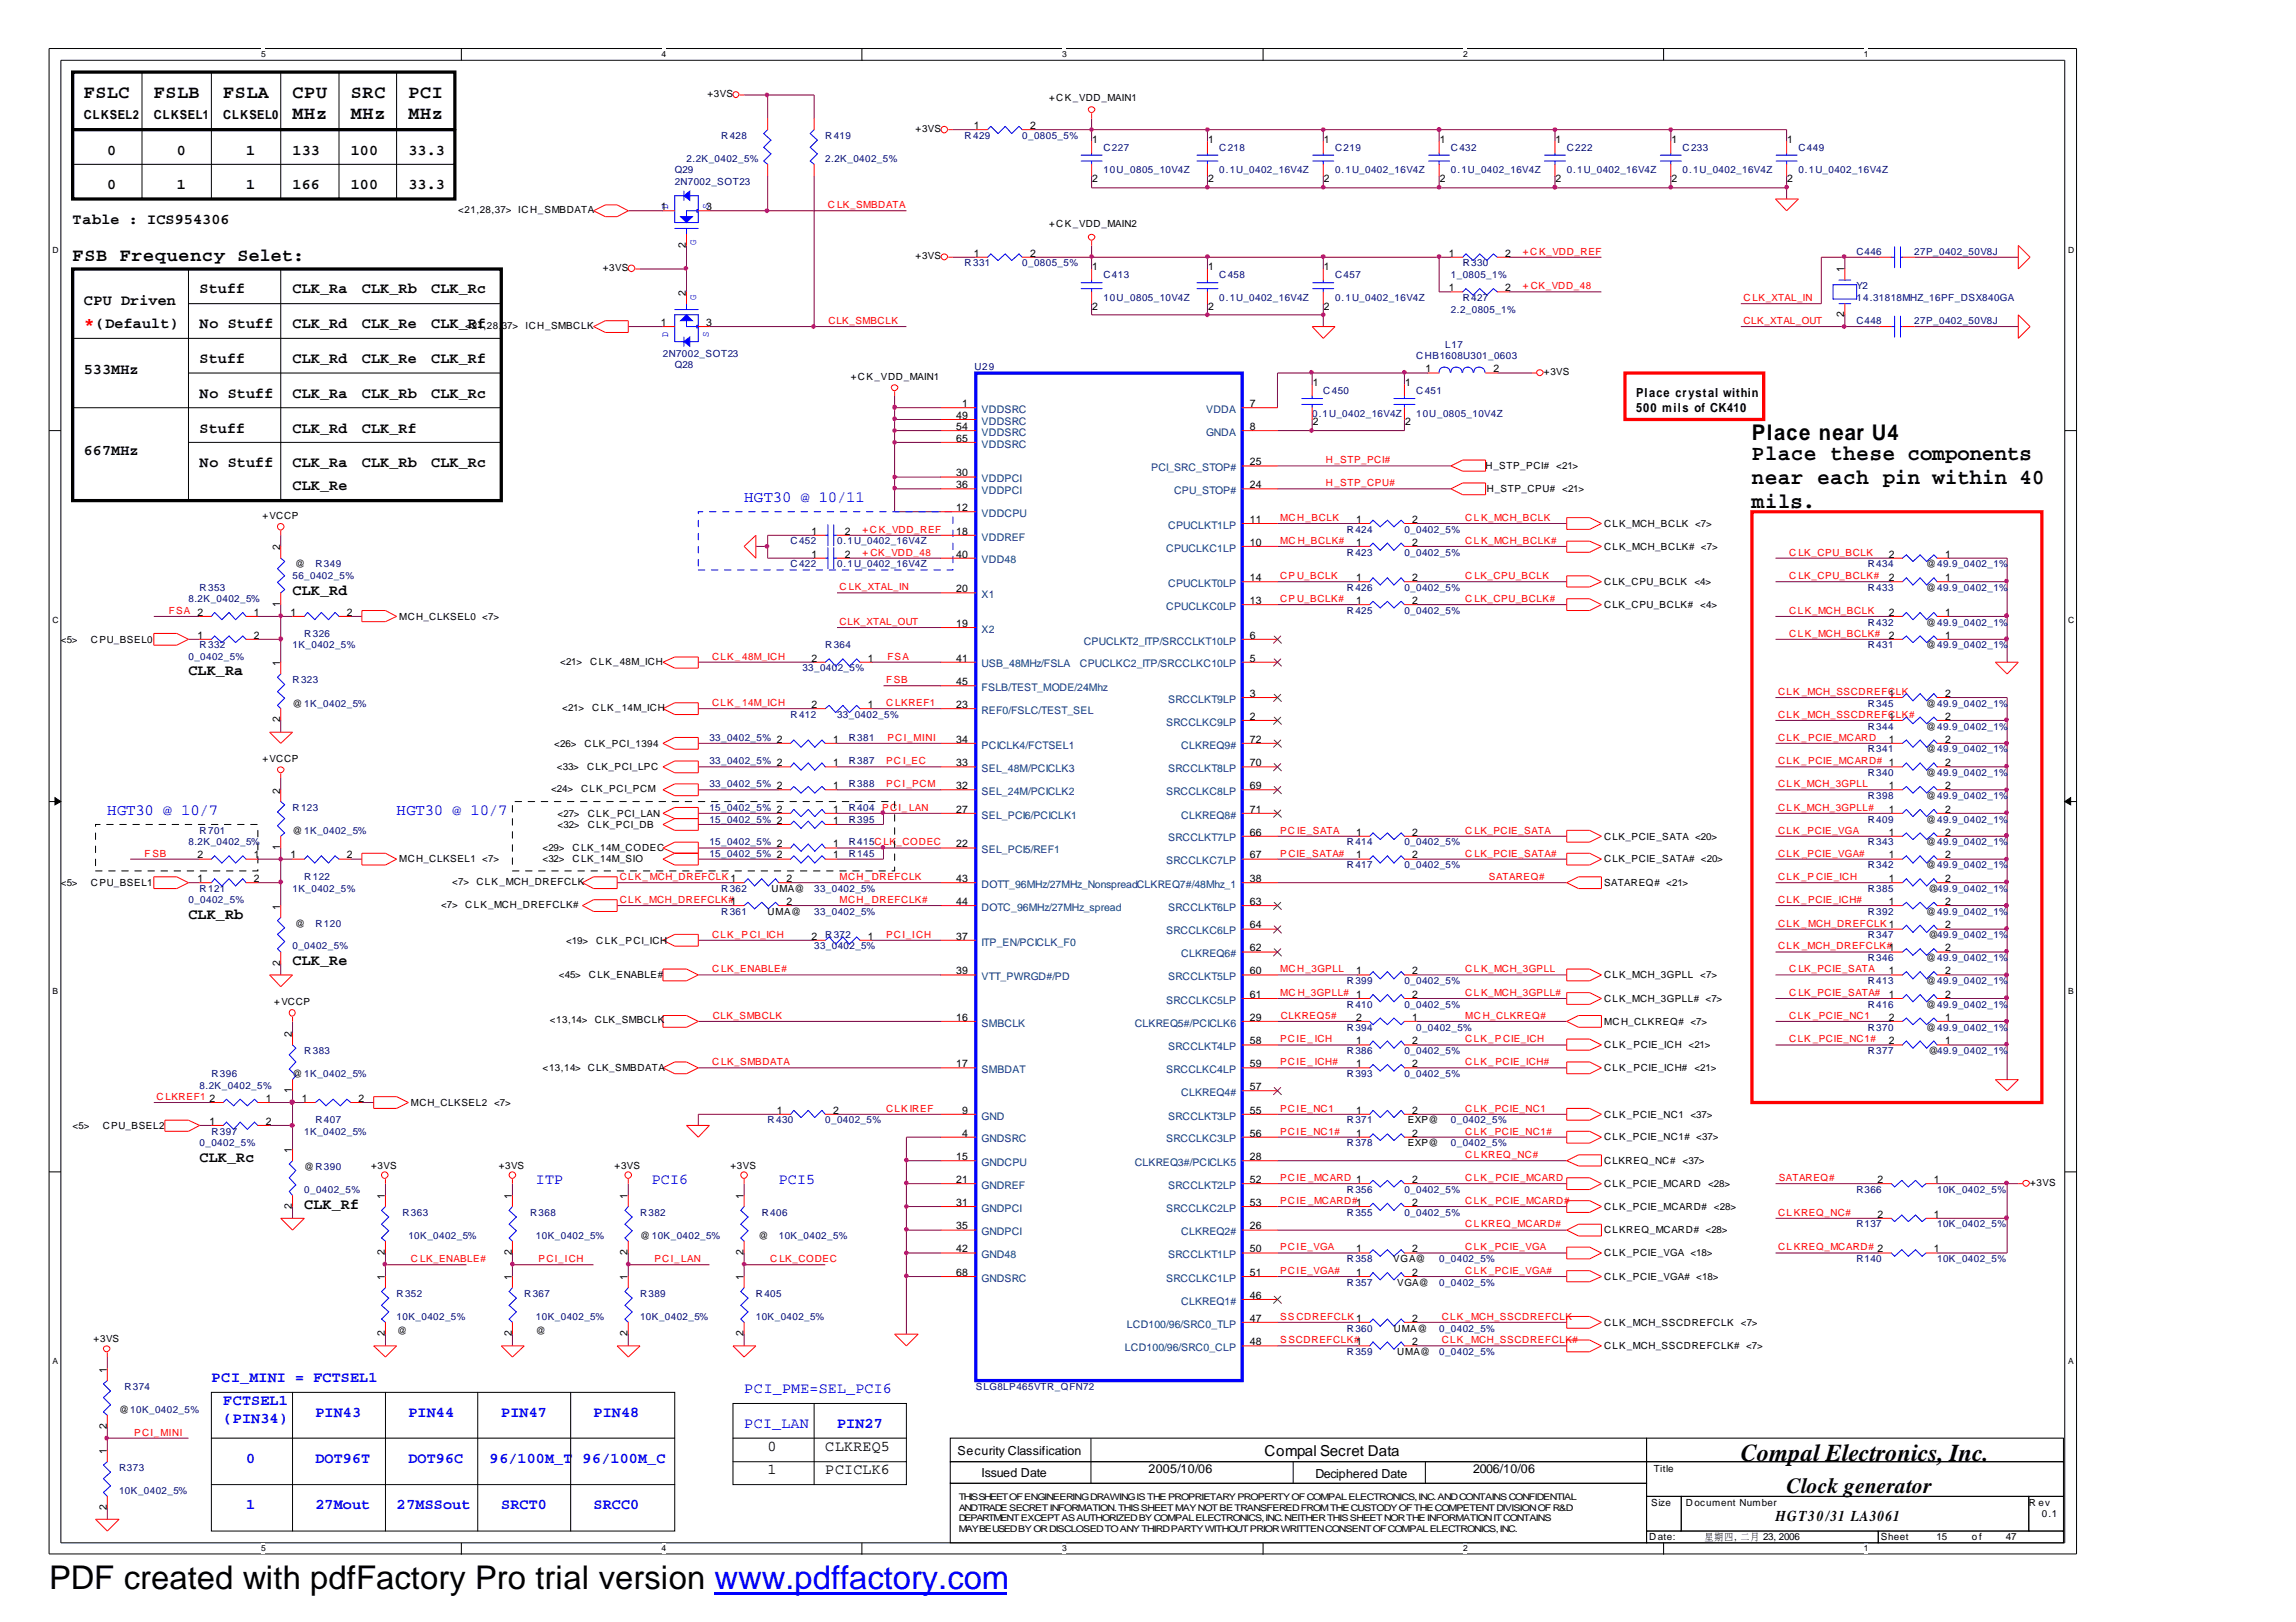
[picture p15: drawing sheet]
<svg xmlns="http://www.w3.org/2000/svg" width="297mm" height="210mm" viewBox="0 0 297 210" stroke-linecap="round" stroke-linejoin="round" font-family="sans-serif">
<defs><g id="words">
<text font-size="4.2" x="6.3" y="205.7">PDF created with pdfFactory Pro trial version www.pdffactory.com</text>
<text font-size="3.1" x="225.2" y="189.1">Compal Electronics, Inc.</text>
<g font-size="2.8">
<text x="226.7" y="59.5">Place these components</text>
<text x="226.7" y="56.9">Place near U4</text>
<text x="226.7" y="62.7">near each pin within 40</text>
<text x="226.7" y="65.8">mils.</text>
<text x="231.1" y="193.2">Clock generator</text>
</g>
<g font-size="2.4">
<text x="10.8" y="12.7">FSLC</text>
<text x="19.9" y="12.7">FSLB</text>
<text x="28.9" y="12.7">FSLA</text>
<text x="37.8" y="12.7">CPU</text>
<text x="37.8" y="15.3">MHz</text>
<text x="45.4" y="12.7">SRC</text>
<text x="45.4" y="15.3">MHz</text>
<text x="52.8" y="12.7">PCI</text>
<text x="52.8" y="15.3">MHz</text>
<text x="9.4" y="33.7">FSB Frequency Selet:</text>
</g>
<text font-size="2.4" fill="#f00" x="10.8" y="42.7">*</text>
<g font-size="2" fill="#00f">
<text x="96.3" y="65">HGT30 @ 10/11</text>
<text x="13.9" y="105.4">HGT30 @ 10/7</text>
<text x="51.3" y="105.4">HGT30 @ 10/7</text>
</g>
<g font-size="1.9">
<text x="13.9" y="20">0</text>
<text x="22.9" y="20">0</text>
<text x="31.8" y="20">1</text>
<text x="37.8" y="20">133</text>
<text x="45.4" y="20">100</text>
<text x="52.8" y="20">33.3</text>
<text x="9.4" y="29">Table : ICS954306</text>
<text x="13.9" y="24.5">0</text>
<text x="22.9" y="24.5">1</text>
<text x="31.8" y="24.5">1</text>
<text x="37.8" y="24.5">166</text>
<text x="45.4" y="24.5">100</text>
<text x="52.8" y="24.5">33.3</text>
<text x="10.8" y="39.5">CPU Driven</text>
<text x="25.8" y="37.9">Stuff</text>
<text x="37.8" y="37.9">CLK_Ra</text>
<text x="46.8" y="37.9">CLK_Rb</text>
<text x="55.8" y="37.9">CLK_Rc</text>
<text x="12.4" y="42.4">(Default)</text>
<text x="25.8" y="42.4">No Stuff</text>
<text x="25.8" y="47">Stuff</text>
<text x="37.8" y="42.4">CLK_Rd</text>
<text x="37.8" y="47">CLK_Rd</text>
<text x="46.8" y="42.4">CLK_Re</text>
<text x="46.8" y="47">CLK_Re</text>
<text x="55.8" y="42.4">CLK_Rf</text>
<text x="55.8" y="47">CLK_Rf</text>
<text x="10.8" y="48.4">533MHz</text>
<text x="25.8" y="51.5">No Stuff</text>
<text x="37.8" y="51.5">CLK_Ra</text>
<text x="46.8" y="51.5">CLK_Rb</text>
<text x="55.8" y="51.5">CLK_Rc</text>
<text x="10.8" y="58.9">667MHz</text>
<text x="25.8" y="56">Stuff</text>
<text x="37.8" y="56">CLK_Rd</text>
<text x="46.8" y="56">CLK_Rf</text>
<text x="25.8" y="60.5">No Stuff</text>
<text x="37.8" y="63.4">CLK_Re</text>
<text x="37.8" y="60.5">CLK_Ra</text>
<text x="46.8" y="60.5">CLK_Rb</text>
<text x="55.8" y="60.5">CLK_Rc</text>
<text x="37.8" y="77">CLK_Rd</text>
<text x="24.4" y="87.4">CLK_Ra</text>
<text x="24.4" y="118.9">CLK_Rb</text>
<text x="37.8" y="124.9">CLK_Re</text>
<text x="25.8" y="150.4">CLK_Rc</text>
<text x="39.4" y="156.4">CLK_Rf</text>
<text x="99.3" y="187.7">0</text>
<text x="99.3" y="190.8">1</text>
<text x="106.8" y="190.8">PCICLK6</text>
<text x="106.8" y="187.7">CLKREQ5</text>
<text x="163.6" y="188.4">Compal Secret Data</text>
<text x="229.7" y="196.9">HGT30/31 LA3061</text>
</g>
<g font-size="1.9" fill="#00f">
<text x="69.3" y="153.3">ITP</text>
<text x="84.3" y="153.3">PCI6</text>
<text x="100.8" y="153.3">PCI5</text>
<text x="27.3" y="178.8">PCI_MINI = FCTSEL1</text>
<text x="28.9" y="181.9">FCTSEL1</text>
<text x="28.9" y="184.2">(PIN34)</text>
<text x="40.8" y="183.3">PIN43</text>
<text x="52.8" y="183.3">PIN44</text>
<text x="64.9" y="183.3">PIN47</text>
<text x="76.8" y="183.3">PIN48</text>
<text x="96.3" y="180.3">PCI_PME=SEL_PCI6</text>
<text x="96.3" y="184.8">PCI_LAN</text>
<text x="108.3" y="184.8">PIN27</text>
<text x="31.8" y="189.3">0</text>
<text x="40.8" y="189.3">DOT96T</text>
<text x="52.8" y="189.3">DOT96C</text>
<text x="63.3" y="189.3">96/100M_T</text>
<text x="75.4" y="189.3">96/100M_C</text>
<text x="31.8" y="195.3">1</text>
<text x="40.8" y="195.3">27Mout</text>
<text x="51.3" y="195.3">27MSSout</text>
<text x="64.9" y="195.3">SRCT0</text>
<text x="76.8" y="195.3">SRCC0</text>
</g>
<g font-size="1.6">
<text x="10.8" y="15.3">CLKSEL2</text>
<text x="19.9" y="15.3">CLKSEL1</text>
<text x="28.9" y="15.3">CLKSEL0</text>
<text x="211.7" y="51.3">Place crystal within</text>
<text x="211.7" y="53.3">500 mils of CK410</text>
<text x="123.9" y="188.2">Security Classification</text>
<text x="127" y="191.1">Issued Date</text>
<text x="148.6" y="190.7">2005/10/06</text>
<text x="170.2" y="191.3">Deciphered Date</text>
<text x="190.6" y="190.7">2006/10/06</text>
</g>
<g font-size="1.4">
<text x="126" y="16.7">1</text>
<text x="133.3" y="16.7">2</text>
<text x="141.3" y="18.6">1</text>
<text x="141.3" y="23.6">2</text>
<text x="156.3" y="18.6">1</text>
<text x="156.3" y="23.6">2</text>
<text x="171.3" y="18.6">1</text>
<text x="171.3" y="23.6">2</text>
<text x="186.3" y="18.6">1</text>
<text x="186.3" y="23.6">2</text>
<text x="201.3" y="18.6">1</text>
<text x="201.3" y="23.6">2</text>
<text x="216.2" y="18.6">1</text>
<text x="216.2" y="23.6">2</text>
<text x="231.2" y="18.6">1</text>
<text x="231.2" y="23.6">2</text>
<text x="85.5" y="27.2">1</text>
<text x="91.4" y="27.2">3</text>
<text x="88.7" y="32.1" transform="rotate(-90 88.7 32.1)">2</text>
<text x="126" y="33.2">1</text>
<text x="133.3" y="33.2">2</text>
<text x="141.3" y="35">1</text>
<text x="156.3" y="35">1</text>
<text x="171.3" y="35">1</text>
<text x="187.5" y="33.2">1</text>
<text x="194.7" y="33.2">2</text>
<text x="238.6" y="35.2" transform="rotate(-90 238.6 35.2)">1</text>
<text x="88.7" y="38.3" transform="rotate(-90 88.7 38.3)">2</text>
<text x="141.3" y="40.1">2</text>
<text x="156.3" y="40.1">2</text>
<text x="171.3" y="40.1">2</text>
<text x="187.5" y="37.7">1</text>
<text x="194.7" y="37.7">2</text>
<text x="238.6" y="41.1" transform="rotate(-90 238.6 41.1)">2</text>
<text x="85.5" y="42.2">1</text>
<text x="91.4" y="42.2">3</text>
<text x="124.5" y="52.7">1</text>
<text x="161.7" y="52.7">7</text>
<text x="169.8" y="50">1</text>
<text x="181.8" y="50">1</text>
<text x="184.4" y="48.2">1</text>
<text x="193.2" y="48.2">2</text>
<text x="123.7" y="54.2">49</text>
<text x="123.7" y="57.2">65</text>
<text x="123.7" y="55.6">54</text>
<text x="161.7" y="55.6">8</text>
<text x="169.8" y="55">2</text>
<text x="181.8" y="55">2</text>
<text x="123.7" y="61.7">30</text>
<text x="123.7" y="63.2">36</text>
<text x="161.7" y="63.2">24</text>
<text x="161.7" y="60.2">25</text>
<text x="36.2" y="71.2" transform="rotate(-90 36.2 71.2)">2</text>
<text x="105" y="69.2">1</text>
<text x="109.3" y="69.2">2</text>
<text x="123.7" y="66.1">12</text>
<text x="123.7" y="69.2">18</text>
<text x="161.7" y="67.7">11</text>
<text x="161.7" y="70.6">10</text>
<text x="175.4" y="67.7">1</text>
<text x="175.4" y="70.6">1</text>
<text x="182.7" y="67.7">2</text>
<text x="182.7" y="70.6">2</text>
<text x="105" y="72.2">1</text>
<text x="109.3" y="72.2">2</text>
<text x="123.7" y="72.2">40</text>
<text x="123.7" y="76.6">20</text>
<text x="161.7" y="75.2">14</text>
<text x="175.4" y="75.2">1</text>
<text x="182.7" y="75.2">2</text>
<text x="244.3" y="75.2">2</text>
<text x="244.3" y="72.2">2</text>
<text x="251.6" y="75.2">1</text>
<text x="251.6" y="72.2">1</text>
<text x="25.6" y="82.6">1</text>
<text x="32.9" y="82.6">2</text>
<text x="32.9" y="79.7">1</text>
<text x="36.2" y="78.5" transform="rotate(-90 36.2 78.5)">1</text>
<text x="37.6" y="79.7">1</text>
<text x="44.9" y="79.7">2</text>
<text x="123.7" y="81.1">19</text>
<text x="161.7" y="82.6">6</text>
<text x="161.7" y="78.2">13</text>
<text x="175.4" y="78.2">1</text>
<text x="182.7" y="78.2">2</text>
<text x="244.3" y="79.7">2</text>
<text x="244.3" y="82.6">2</text>
<text x="251.6" y="79.7">1</text>
<text x="251.6" y="82.6">1</text>
<text x="36.2" y="86.2" transform="rotate(-90 36.2 86.2)">1</text>
<text x="105" y="85.6">2</text>
<text x="112.3" y="85.6">1</text>
<text x="123.7" y="85.6">41</text>
<text x="123.7" y="88.7">45</text>
<text x="161.7" y="85.6">5</text>
<text x="36.2" y="93.5" transform="rotate(-90 36.2 93.5)">2</text>
<text x="105" y="91.6">2</text>
<text x="112.3" y="91.6">1</text>
<text x="123.7" y="91.6">23</text>
<text x="161.7" y="90.2">3</text>
<text x="161.7" y="93.1">2</text>
<text x="244.3" y="90.2">1</text>
<text x="244.3" y="93.1">1</text>
<text x="251.6" y="90.2">2</text>
<text x="251.6" y="93.1">2</text>
<text x="107.8" y="96.1">1</text>
<text x="107.8" y="99.2">1</text>
<text x="123.7" y="99.2">33</text>
<text x="123.7" y="96.1">34</text>
<text x="161.7" y="99.2">70</text>
<text x="161.7" y="96.1">72</text>
<text x="244.3" y="96.1">1</text>
<text x="251.6" y="96.1">2</text>
<text x="251.6" y="99.2">2</text>
<text x="36.2" y="102.7" transform="rotate(-90 36.2 102.7)">2</text>
<text x="107.8" y="105.2">1</text>
<text x="107.8" y="106.6">1</text>
<text x="107.8" y="102.1">1</text>
<text x="123.7" y="102.1">32</text>
<text x="123.7" y="105.2">27</text>
<text x="161.7" y="102.1">69</text>
<text x="161.7" y="105.2">71</text>
<text x="244.3" y="102.1">1</text>
<text x="244.3" y="105.2">1</text>
<text x="251.6" y="102.1">2</text>
<text x="251.6" y="105.2">2</text>
<text x="25.6" y="111.1">2</text>
<text x="32.9" y="111.1">1</text>
<text x="36.2" y="110" transform="rotate(-90 36.2 110)">1</text>
<text x="37.6" y="111.1">1</text>
<text x="44.9" y="111.1">2</text>
<text x="107.8" y="111.1">1</text>
<text x="107.8" y="109.7">1</text>
<text x="123.7" y="109.7">22</text>
<text x="161.7" y="108.1">66</text>
<text x="161.7" y="111.1">67</text>
<text x="175.4" y="108.1">1</text>
<text x="175.4" y="111.1">1</text>
<text x="182.7" y="108.1">2</text>
<text x="182.7" y="111.1">2</text>
<text x="244.3" y="111.1">1</text>
<text x="244.3" y="108.1">1</text>
<text x="251.6" y="111.1">2</text>
<text x="251.6" y="108.1">2</text>
<text x="25.6" y="114.1">1</text>
<text x="32.9" y="114.1">2</text>
<text x="36.2" y="117.7" transform="rotate(-90 36.2 117.7)">1</text>
<text x="101.8" y="114.1">2</text>
<text x="101.8" y="117.1">2</text>
<text x="123.7" y="114.1">43</text>
<text x="123.7" y="117.1">44</text>
<text x="161.7" y="117.1">63</text>
<text x="161.7" y="114.1">38</text>
<text x="244.3" y="117.1">1</text>
<text x="244.3" y="114.1">1</text>
<text x="251.6" y="117.1">2</text>
<text x="251.6" y="114.1">2</text>
<text x="36.2" y="125" transform="rotate(-90 36.2 125)">2</text>
<text x="105" y="121.6">2</text>
<text x="112.3" y="121.6">1</text>
<text x="123.7" y="121.6">37</text>
<text x="161.7" y="120.2">64</text>
<text x="161.7" y="123.1">62</text>
<text x="251.6" y="123.1">2</text>
<text x="251.6" y="120.2">2</text>
<text x="123.7" y="126.1">39</text>
<text x="161.7" y="129.1">61</text>
<text x="161.7" y="126.1">60</text>
<text x="175.4" y="126.1">1</text>
<text x="182.7" y="129.1">2</text>
<text x="182.7" y="126.1">2</text>
<text x="244.3" y="126.1">1</text>
<text x="244.3" y="129.1">1</text>
<text x="251.6" y="126.1">2</text>
<text x="251.6" y="129.1">2</text>
<text x="37.8" y="134.2" transform="rotate(-90 37.8 134.2)">2</text>
<text x="123.7" y="132.1">16</text>
<text x="161.7" y="135.1">58</text>
<text x="161.7" y="132.1">29</text>
<text x="175.4" y="135.1">1</text>
<text x="175.4" y="132.1">2</text>
<text x="182.7" y="135.1">2</text>
<text x="182.7" y="132.1">1</text>
<text x="244.3" y="132.1">2</text>
<text x="244.3" y="135.1">2</text>
<text x="251.6" y="132.1">1</text>
<text x="251.6" y="135.1">1</text>
<text x="27.1" y="142.6">2</text>
<text x="34.4" y="142.6">1</text>
<text x="37.8" y="141.5" transform="rotate(-90 37.8 141.5)">1</text>
<text x="39" y="142.6">1</text>
<text x="46.4" y="142.6">2</text>
<text x="123.7" y="138.1">17</text>
<text x="161.7" y="138.1">59</text>
<text x="161.7" y="141.1">57</text>
<text x="175.4" y="138.1">1</text>
<text x="182.7" y="138.1">2</text>
<text x="27.1" y="145.6">1</text>
<text x="34.4" y="145.6">2</text>
<text x="37.8" y="149.2" transform="rotate(-90 37.8 149.2)">1</text>
<text x="100.5" y="144.1">1</text>
<text x="107.8" y="144.1">2</text>
<text x="124.5" y="147.1">4</text>
<text x="124.5" y="144.1">9</text>
<text x="161.7" y="147.1">56</text>
<text x="161.7" y="144.1">55</text>
<text x="175.4" y="147.1">1</text>
<text x="175.4" y="144.1">1</text>
<text x="182.7" y="147.1">2</text>
<text x="182.7" y="144.1">2</text>
<text x="49.8" y="155.1" transform="rotate(-90 49.8 155.1)">1</text>
<text x="66.2" y="155.1" transform="rotate(-90 66.2 155.1)">1</text>
<text x="81.2" y="155.1" transform="rotate(-90 81.2 155.1)">1</text>
<text x="96.2" y="155.1" transform="rotate(-90 96.2 155.1)">1</text>
<text x="123.7" y="153.1">21</text>
<text x="123.7" y="150.1">15</text>
<text x="161.7" y="153.1">52</text>
<text x="161.7" y="150.1">28</text>
<text x="182.7" y="153.1">2</text>
<text x="242.9" y="153.1">2</text>
<text x="250.2" y="153.1">1</text>
<text x="37.8" y="156.5" transform="rotate(-90 37.8 156.5)">2</text>
<text x="123.7" y="156.1">31</text>
<text x="123.7" y="159.1">35</text>
<text x="161.7" y="156.1">53</text>
<text x="161.7" y="159.1">26</text>
<text x="182.7" y="156.1">2</text>
<text x="242.9" y="157.6">2</text>
<text x="250.2" y="157.6">1</text>
<text x="49.8" y="165.6" transform="rotate(-90 49.8 165.6)">1</text>
<text x="49.8" y="162.4" transform="rotate(-90 49.8 162.4)">2</text>
<text x="66.2" y="165.6" transform="rotate(-90 66.2 165.6)">1</text>
<text x="66.2" y="162.4" transform="rotate(-90 66.2 162.4)">2</text>
<text x="81.2" y="165.6" transform="rotate(-90 81.2 165.6)">1</text>
<text x="81.2" y="162.4" transform="rotate(-90 81.2 162.4)">2</text>
<text x="96.2" y="165.6" transform="rotate(-90 96.2 165.6)">1</text>
<text x="96.2" y="162.4" transform="rotate(-90 96.2 162.4)">2</text>
<text x="123.7" y="162.1">42</text>
<text x="123.7" y="165.1">68</text>
<text x="161.7" y="165.1">51</text>
<text x="161.7" y="162.1">50</text>
<text x="175.4" y="165.1">1</text>
<text x="175.4" y="162.1">1</text>
<text x="182.7" y="165.1">2</text>
<text x="182.7" y="162.1">2</text>
<text x="250.2" y="162.1">1</text>
<text x="49.8" y="172.9" transform="rotate(-90 49.8 172.9)">2</text>
<text x="66.2" y="172.9" transform="rotate(-90 66.2 172.9)">2</text>
<text x="81.2" y="172.9" transform="rotate(-90 81.2 172.9)">2</text>
<text x="96.2" y="172.9" transform="rotate(-90 96.2 172.9)">2</text>
<text x="161.7" y="171">47</text>
<text x="161.7" y="168.1">46</text>
<text x="182.7" y="171">2</text>
<text x="13.8" y="177.6" transform="rotate(-90 13.8 177.6)">1</text>
<text x="161.7" y="174.1">48</text>
<text x="182.7" y="174.1">2</text>
<text x="13.8" y="184.9" transform="rotate(-90 13.8 184.9)">2</text>
<text x="13.8" y="188.1" transform="rotate(-90 13.8 188.1)">1</text>
<text x="13.8" y="195.4" transform="rotate(-90 13.8 195.4)">2</text>
</g>
<g font-size="1.4" fill="#004080">
<text x="127" y="53.4">VDDSRC</text>
<text x="156" y="53.4">VDDA</text>
<text x="127" y="55">VDDSRC</text>
<text x="127" y="57.9">VDDSRC</text>
<text x="127" y="56.4">VDDSRC</text>
<text x="156" y="56.4">GNDA</text>
<text x="127" y="62.4">VDDPCI</text>
<text x="127" y="63.9">VDDPCI</text>
<text x="148.9" y="61">PCI_SRC_STOP#</text>
<text x="151.9" y="63.9">CPU_STOP#</text>
<text x="127" y="66.9">VDDCPU</text>
<text x="127" y="69.9">VDDREF</text>
<text x="150.9" y="71.4">CPUCLKC1LP</text>
<text x="151.1" y="68.4">CPUCLKT1LP</text>
<text x="127" y="72.9">VDD48</text>
<text x="127" y="77.4">X1</text>
<text x="151.1" y="76">CPUCLKT0LP</text>
<text x="127" y="81.9">X2</text>
<text x="140.2" y="83.4">CPUCLKT2_ITP/SRCCLKT10LP</text>
<text x="150.9" y="78.9">CPUCLKC0LP</text>
<text x="127" y="86.4">USB_48MHz/FSLA</text>
<text x="127" y="89.4">FSLB/TEST_MODE/24Mhz</text>
<text x="139.7" y="86.4">CPUCLKC2_ITP/SRCCLKC10LP</text>
<text x="127" y="92.4">REF0/FSLC/TEST_SEL</text>
<text x="150.9" y="93.9">SRCCLKC9LP</text>
<text x="151.1" y="90.9">SRCCLKT9LP</text>
<text x="127" y="99.9">SEL_48M/PCICLK3</text>
<text x="127" y="96.9">PCICLK4/FCTSEL1</text>
<text x="151.1" y="99.9">SRCCLKT8LP</text>
<text x="152.8" y="96.9">CLKREQ9#</text>
<text x="127" y="102.9">SEL_24M/PCICLK2</text>
<text x="127" y="105.9">SEL_PCI6/PCICLK1</text>
<text x="150.9" y="102.9">SRCCLKC8LP</text>
<text x="152.8" y="105.9">CLKREQ8#</text>
<text x="127" y="110.4">SEL_PCI5/REF1</text>
<text x="150.9" y="111.9">SRCCLKC7LP</text>
<text x="151.1" y="108.9">SRCCLKT7LP</text>
<text x="127" y="114.9">DOTT_96MHz/27MHz_NonspreadCLKREQ7#/48Mhz_1</text>
<text x="127" y="117.9">DOTC_96MHz/27MHz_spread</text>
<text x="151.1" y="117.9">SRCCLKT6LP</text>
<text x="127" y="122.4">ITP_EN/PCICLK_F0</text>
<text x="150.9" y="120.9">SRCCLKC6LP</text>
<text x="152.8" y="123.9">CLKREQ6#</text>
<text x="127" y="126.8">VTT_PWRGD#/PD</text>
<text x="150.9" y="129.9">SRCCLKC5LP</text>
<text x="151.1" y="126.8">SRCCLKT5LP</text>
<text x="127" y="132.9">SMBCLK</text>
<text x="146.8" y="132.9">CLKREQ5#/PCICLK6</text>
<text x="151.1" y="135.9">SRCCLKT4LP</text>
<text x="127" y="138.9">SMBDAT</text>
<text x="150.9" y="138.9">SRCCLKC4LP</text>
<text x="152.8" y="141.8">CLKREQ4#</text>
<text x="127" y="147.8">GNDSRC</text>
<text x="127" y="144.9">GND</text>
<text x="150.9" y="147.8">SRCCLKC3LP</text>
<text x="151.1" y="144.9">SRCCLKT3LP</text>
<text x="127" y="153.9">GNDREF</text>
<text x="127" y="150.9">GNDCPU</text>
<text x="146.8" y="150.9">CLKREQ3#/PCICLK5</text>
<text x="151.1" y="153.9">SRCCLKT2LP</text>
<text x="127" y="156.8">GNDPCI</text>
<text x="127" y="159.9">GNDPCI</text>
<text x="150.9" y="156.8">SRCCLKC2LP</text>
<text x="152.8" y="159.9">CLKREQ2#</text>
<text x="127" y="162.8">GND48</text>
<text x="127" y="165.9">GNDSRC</text>
<text x="150.9" y="165.9">SRCCLKC1LP</text>
<text x="151.1" y="162.8">SRCCLKT1LP</text>
<text x="145.8" y="171.8">LCD100/96/SRC0_TLP</text>
<text x="152.8" y="168.8">CLKREQ1#</text>
<text x="145.5" y="174.9">LCD100/96/SRC0_CLP</text>
</g>
<g font-size="1.3">
<text x="91.5" y="12.5">+3VS</text>
<text x="118.4" y="17.1">+3VS</text>
<text x="135.7" y="13.1">+CK_VDD_MAIN1</text>
<text x="59.3" y="27.5">&lt;21,28,37&gt; ICH_SMBDATA</text>
<text x="135.7" y="29.4">+CK_VDD_MAIN2</text>
<text x="78" y="35.1">+3VS</text>
<text x="118.4" y="33.5">+3VS</text>
<text x="60.2" y="42.5">&lt;21,28,</text>
<text x="64.9" y="42.5">37&gt;</text>
<text x="68" y="42.5">ICH_SMBCLK</text>
<text x="110.1" y="49.1">+CK_VDD_MAIN1</text>
<text x="199.7" y="48.5">+3VS</text>
<text x="192.2" y="60.7">H_STP_PCI#</text>
<text x="192.4" y="63.7">H_STP_CPU#</text>
<text x="201.3" y="60.7">&lt;21&gt;</text>
<text x="202.1" y="63.7">&lt;21&gt;</text>
<text x="34" y="67.2">+VCCP</text>
<text x="207.5" y="68.2">CLK_MCH_BCLK &lt;7&gt;</text>
<text x="207.5" y="71.2">CLK_MCH_BCLK# &lt;7&gt;</text>
<text x="38.2" y="73.4">@</text>
<text x="207.5" y="75.7">CLK_CPU_BCLK</text>
<text x="219.2" y="75.7">&lt;4&gt;</text>
<text x="249.2" y="76.5">@49.9_0402_1%</text>
<text x="249.2" y="73.4">@49.9_0402_1%</text>
<text x="7.9" y="83.2">&lt;5&gt;</text>
<text x="11.8" y="83.2">CPU_BSEL0</text>
<text x="51.6" y="80.2">MCH_CLKSEL0 &lt;7&gt;</text>
<text x="207.5" y="78.7">CLK_CPU_BCLK#</text>
<text x="220" y="78.7">&lt;4&gt;</text>
<text x="249.2" y="81">@49.9_0402_1%</text>
<text x="249.2" y="83.9">@49.9_0402_1%</text>
<text x="72.5" y="86">&lt;21&gt;</text>
<text x="76.4" y="86">CLK_48M_ICH</text>
<text x="37.8" y="91.5">@ 1K_0402_5%</text>
<text x="72.7" y="92">&lt;21&gt;</text>
<text x="76.6" y="92">CLK_14M_ICH</text>
<text x="249.2" y="91.5">@49.9_0402_1%</text>
<text x="249.2" y="94.4">@49.9_0402_1%</text>
<text x="34" y="98.6">+VCCP</text>
<text x="71.7" y="96.6">&lt;26&gt;</text>
<text x="72.1" y="99.7">&lt;33&gt;</text>
<text x="75.6" y="96.6">CLK_PCI_1394</text>
<text x="75.9" y="99.7">CLK_PCI_LPC</text>
<text x="249.2" y="97.4">@49.9_0402_1%</text>
<text x="249.2" y="100.4">@49.9_0402_1%</text>
<text x="37.8" y="107.9">@ 1K_0402_5%</text>
<text x="71.3" y="102.5">&lt;24&gt;</text>
<text x="72.1" y="105.7">&lt;27&gt;</text>
<text x="72.1" y="107.1">&lt;32&gt;</text>
<text x="75.2" y="102.5">CLK_PCI_PCM</text>
<text x="76" y="105.7">CLK_PCI_LAN</text>
<text x="76" y="107.1">CLK_PCI_DB</text>
<text x="249.2" y="103.4">@49.9_0402_1%</text>
<text x="249.2" y="106.4">@49.9_0402_1%</text>
<text x="51.6" y="111.6">MCH_CLKSEL1 &lt;7&gt;</text>
<text x="70.2" y="110.2">&lt;29&gt;</text>
<text x="70.2" y="111.6">&lt;32&gt;</text>
<text x="74.1" y="110.2">CLK_14M_CODEC</text>
<text x="74.1" y="111.6">CLK_14M_SIO</text>
<text x="207.5" y="111.6">CLK_PCIE_SATA# &lt;20&gt;</text>
<text x="207.5" y="108.6">CLK_PCIE_SATA &lt;20&gt;</text>
<text x="249.2" y="112.4">@49.9_0402_1%</text>
<text x="249.2" y="109.4">@49.9_0402_1%</text>
<text x="7.9" y="114.7">&lt;5&gt;</text>
<text x="11.8" y="114.7">CPU_BSEL1</text>
<text x="38.2" y="119.9">@</text>
<text x="57.1" y="117.4">&lt;7&gt;</text>
<text x="58.5" y="114.5">&lt;7&gt;</text>
<text x="60.2" y="117.4">CLK_MCH_DREFCLK#</text>
<text x="61.6" y="114.5">CLK_MCH_DREFCLK</text>
<text x="99.3" y="118.4">UMA@</text>
<text x="99.8" y="115.4">UMA@</text>
<text x="207.5" y="114.7">SATAREQ# &lt;21&gt;</text>
<text x="249.2" y="118.4">@49.9_0402_1%</text>
<text x="249.5" y="115.4">@49.9_0402_1%</text>
<text x="73.2" y="122.1">&lt;19&gt;</text>
<text x="77.1" y="122.1">CLK_PCI_ICH</text>
<text x="249.2" y="124.4">@49.9_0402_1%</text>
<text x="249.5" y="121.4">@49.9_0402_1%</text>
<text x="35.5" y="130.1">+VCCP</text>
<text x="72.3" y="126.6">&lt;45&gt;</text>
<text x="76.2" y="126.6">CLK_ENABLE#</text>
<text x="207.5" y="126.6">CLK_MCH_3GPLL</text>
<text x="207.5" y="129.6">CLK_MCH_3GPLL# &lt;7&gt;</text>
<text x="220" y="126.6">&lt;7&gt;</text>
<text x="249.2" y="127.4">@49.9_0402_1%</text>
<text x="249.2" y="130.4">@49.9_0402_1%</text>
<text x="71.1" y="132.4">&lt;13,14&gt;</text>
<text x="77" y="132.4">CLK_SMBCLK</text>
<text x="207.5" y="135.7">CLK_PCIE_ICH &lt;21&gt;</text>
<text x="207.5" y="132.6">MCH_CLKREQ# &lt;7&gt;</text>
<text x="249.2" y="133.4">@49.9_0402_1%</text>
<text x="249.5" y="136.4">@49.9_0402_1%</text>
<text x="37.8" y="139.4">@ 1K_0402_5%</text>
<text x="53.2" y="143.1">MCH_CLKSEL2</text>
<text x="63.9" y="143.1">&lt;7&gt;</text>
<text x="70.2" y="138.6">&lt;13,14&gt; CLK_SMBDATA</text>
<text x="207.5" y="138.6">CLK_PCIE_ICH#</text>
<text x="219.2" y="138.6">&lt;21&gt;</text>
<text x="9.4" y="146.1">&lt;5&gt;</text>
<text x="13.3" y="146.1">CPU_BSEL2</text>
<text x="182.1" y="148.4">EXP@</text>
<text x="182.1" y="145.4">EXP@</text>
<text x="207.5" y="144.6">CLK_PCIE_NC1 &lt;37&gt;</text>
<text x="207.5" y="147.6">CLK_PCIE_NC1# &lt;37&gt;</text>
<text x="39.4" y="151.4">@R390</text>
<text x="48" y="151.2">+3VS</text>
<text x="64.5" y="151.2">+3VS</text>
<text x="79.5" y="151.2">+3VS</text>
<text x="94.5" y="151.2">+3VS</text>
<text x="207.5" y="153.6">CLK_PCIE_MCARD</text>
<text x="207.5" y="150.6">CLKREQ_NC#</text>
<text x="217.7" y="150.6">&lt;37&gt;</text>
<text x="221" y="153.6">&lt;28&gt;</text>
<text x="262.6" y="153.4">+3VS</text>
<text x="82.8" y="160.4">@ 10K_0402_5%</text>
<text x="98.1" y="160.4">@</text>
<text x="207.5" y="159.6">CLKREQ_MCARD# &lt;28&gt;</text>
<text x="207.5" y="156.6">CLK_PCIE_MCARD#</text>
<text x="221.7" y="156.6">&lt;28&gt;</text>
<text x="180.3" y="163.3">VGA@</text>
<text x="180.8" y="166.4">VGA@</text>
<text x="207.5" y="165.6">CLK_PCIE_VGA# &lt;18&gt;</text>
<text x="207.5" y="162.6">CLK_PCIE_VGA &lt;18&gt;</text>
<text x="12.1" y="173.7">+3VS</text>
<text x="51.4" y="172.6">@</text>
<text x="69.3" y="172.6">@</text>
<text x="180.3" y="172.3">UMA@</text>
<text x="207.5" y="171.5">CLK_MCH_SSCDREFCLK</text>
<text x="225.2" y="171.5">&lt;7&gt;</text>
<text x="180.8" y="175.4">UMA@</text>
<text x="207.5" y="174.6">CLK_MCH_SSCDREFCLK# &lt;7&gt;</text>
<text x="15.4" y="182.8">@10K_0402_5%</text>
<text x="214" y="190.4">Title</text>
<text x="213.6" y="194.8">Size</text>
<text x="218.1" y="194.8">Document Number</text>
<text x="262.5" y="194.8">R ev</text>
<text x="264.2" y="196.4">0.1</text>
<text x="213.4" y="199.3">Date:</text>
<text x="220.6" y="199.3">星, 二,</text>
<text x="221.8" y="199.3">期</text>
<text x="223.1" y="199.3">四月 2006</text>
<text x="228.1" y="199.3">23</text>
<text x="243.3" y="199.3">Sheet</text>
<text x="250.5" y="199.3">15</text>
<text x="255.1" y="199.3">o f</text>
<text x="259.5" y="199.3">47</text>
</g>
<g font-size="1.3" fill="#000080">
<text x="93.3" y="18">R428</text>
<text x="106.8" y="18">R419</text>
<text x="124.8" y="18">R429</text>
<text x="132.2" y="18">0_0805_5%</text>
<text x="87.3" y="22.5">Q29</text>
<text x="87.3" y="24">2N7002_SOT23</text>
<text x="88.8" y="21">2.2K_0402_5%</text>
<text x="106.8" y="21">2.2K_0402_5%</text>
<text x="142.7" y="19.5">C227</text>
<text x="142.7" y="22.5">10U_0805_10V4Z</text>
<text x="157.7" y="19.5">C218</text>
<text x="157.7" y="22.5">0.1U_0402_16V4Z</text>
<text x="172.7" y="19.5">C219</text>
<text x="172.7" y="22.5">0.1U_0402_16V4Z</text>
<text x="187.7" y="19.5">C432</text>
<text x="187.7" y="22.5">0.1U_0402_16V4Z</text>
<text x="202.7" y="19.5">C222</text>
<text x="202.7" y="22.5">0.1U_0402_16V4Z</text>
<text x="217.7" y="19.5">C233</text>
<text x="217.7" y="22.5">0.1U_0402_16V4Z</text>
<text x="232.7" y="19.5">C449</text>
<text x="232.7" y="22.5">0.1U_0402_16V4Z</text>
<text x="124.8" y="34.5">R331</text>
<text x="132.2" y="34.5">0_0805_5%</text>
<text x="142.7" y="36">C413</text>
<text x="157.7" y="36">C458</text>
<text x="172.7" y="36">C457</text>
<text x="187.7" y="36">1_0805_1%</text>
<text x="189.2" y="34.5">R330</text>
<text x="240.2" y="32.9">C446</text>
<text x="247.6" y="32.9">27P_0402_50V8J</text>
<text x="142.7" y="39">10U_0805_10V4Z</text>
<text x="157.7" y="39">0.1U_0402_16V4Z</text>
<text x="172.7" y="39">0.1U_0402_16V4Z</text>
<text x="187.7" y="40.5">2.2_0805_1%</text>
<text x="189.2" y="39">R427</text>
<text x="240.2" y="41.9">C448</text>
<text x="240.2" y="37.4">Y2</text>
<text x="240.2" y="39">14.31818MHZ_16PF_DSX840GA</text>
<text x="247.6" y="41.9">27P_0402_50V8J</text>
<text x="85.8" y="46.2">2N7002_SOT23</text>
<text x="87.3" y="47.7">Q28</text>
<text x="126.1" y="47.9">U29</text>
<text x="183.2" y="46.5">CHB1608U301_0603</text>
<text x="186.9" y="45">L17</text>
<text x="169.8" y="53.9">0.1U_0402_16V4Z</text>
<text x="171.2" y="51">C450</text>
<text x="183.2" y="51">C451</text>
<text x="183.2" y="53.9">10U_0805_10V4Z</text>
<text x="102.3" y="70.5">C452</text>
<text x="108.3" y="70.5">0.1U_0402_16V4Z</text>
<text x="174.2" y="68.9">R424</text>
<text x="174.2" y="71.9">R423</text>
<text x="181.7" y="68.9">0_0402_5%</text>
<text x="181.7" y="71.9">0_0402_5%</text>
<text x="24.4" y="77.9">8.2K_0402_5%</text>
<text x="25.8" y="76.5">R353</text>
<text x="37.8" y="74.9">56_0402_5%</text>
<text x="40.8" y="73.4">R349</text>
<text x="102.3" y="73.4">C422</text>
<text x="108.3" y="73.4">0.1U_0402_16V4Z</text>
<text x="174.2" y="76.5">R426</text>
<text x="181.7" y="76.5">0_0402_5%</text>
<text x="241.6" y="76.5">R433</text>
<text x="241.6" y="73.4">R434</text>
<text x="25.8" y="83.9">R332</text>
<text x="37.8" y="83.9">1K_0402_5%</text>
<text x="39.4" y="82.4">R326</text>
<text x="106.8" y="83.9">R364</text>
<text x="174.2" y="79.4">R425</text>
<text x="181.7" y="79.4">0_0402_5%</text>
<text x="241.6" y="81">R432</text>
<text x="241.6" y="83.9">R431</text>
<text x="24.4" y="85.4">0_0402_5%</text>
<text x="37.8" y="88.4">R323</text>
<text x="103.8" y="86.9">33_0402_5%</text>
<text x="91.8" y="95.9">33_0402_5% 2</text>
<text x="102.3" y="92.9">R412</text>
<text x="108.3" y="92.9">33_0402_5%</text>
<text x="109.8" y="95.9">R381</text>
<text x="241.6" y="91.5">R345</text>
<text x="241.6" y="94.4">R344</text>
<text x="91.8" y="101.9">33_0402_5% 2</text>
<text x="91.8" y="98.9">33_0402_5% 2</text>
<text x="109.8" y="101.9">R388</text>
<text x="109.8" y="98.9">R387</text>
<text x="241.6" y="97.4">R341</text>
<text x="241.6" y="100.4">R340</text>
<text x="25.8" y="107.9">R701</text>
<text x="37.8" y="104.9">R123</text>
<text x="91.8" y="104.9">15_0402_5% 2</text>
<text x="91.8" y="106.4">15_0402_5% 2</text>
<text x="109.8" y="104.9">R404</text>
<text x="109.8" y="106.4">R395</text>
<text x="241.6" y="103.4">R398</text>
<text x="241.6" y="106.4">R409</text>
<text x="24.4" y="109.4">8.2K_0402_5%</text>
<text x="39.4" y="113.9">R122</text>
<text x="91.8" y="110.9">15_0402_5% 2</text>
<text x="91.8" y="109.4">15_0402_5% 2</text>
<text x="109.8" y="110.9">R145</text>
<text x="109.8" y="109.4">R415C LK</text>
<text x="174.2" y="109.4">R414</text>
<text x="174.2" y="112.4">R417</text>
<text x="181.7" y="109.4">0_0402_5%</text>
<text x="181.7" y="112.4">0_0402_5%</text>
<text x="241.6" y="112.4">R342</text>
<text x="241.6" y="109.4">R343</text>
<text x="24.4" y="116.9">0_0402_5%</text>
<text x="25.8" y="115.4">R121</text>
<text x="37.8" y="115.4">1K_0402_5%</text>
<text x="40.8" y="119.9">R120</text>
<text x="93.3" y="115.4">R362</text>
<text x="93.3" y="118.4">R361</text>
<text x="105.3" y="115.4">33_0402_5%</text>
<text x="105.3" y="118.4">33_0402_5%</text>
<text x="241.6" y="118.4">R392</text>
<text x="241.6" y="115.4">R385</text>
<text x="37.8" y="122.9">0_0402_5%</text>
<text x="105.3" y="122.9">33_0402_5%</text>
<text x="106.8" y="121.4">R372</text>
<text x="241.6" y="124.4">R346</text>
<text x="241.6" y="121.4">R347</text>
<text x="174.2" y="130.4">R410</text>
<text x="174.2" y="127.4">R399</text>
<text x="181.7" y="130.4">0_0402_5%</text>
<text x="181.7" y="127.4">0_0402_5%</text>
<text x="241.6" y="127.4">R413</text>
<text x="241.6" y="130.4">R416</text>
<text x="39.4" y="136.4">R383</text>
<text x="174.2" y="136.4">R386</text>
<text x="174.2" y="133.4">R394</text>
<text x="181.7" y="136.4">0_0402_5%</text>
<text x="183.2" y="133.4">0_0402_5%</text>
<text x="241.6" y="133.4">R370</text>
<text x="241.6" y="136.4">R377</text>
<text x="25.8" y="140.9">8.2K_0402_5%</text>
<text x="27.3" y="139.4">R396</text>
<text x="174.2" y="139.4">R393</text>
<text x="181.7" y="139.4">0_0402_5%</text>
<text x="25.8" y="148.4">0_0402_5%</text>
<text x="27.3" y="146.8">R397</text>
<text x="39.4" y="146.8">1K_0402_5%</text>
<text x="40.8" y="145.4">R407</text>
<text x="99.3" y="145.4">R430</text>
<text x="106.8" y="145.4">0_0402_5%</text>
<text x="174.2" y="148.4">R378</text>
<text x="174.2" y="145.4">R371</text>
<text x="187.7" y="148.4">0_0402_5%</text>
<text x="187.7" y="145.4">0_0402_5%</text>
<text x="39.4" y="154.4">0_0402_5%</text>
<text x="174.2" y="154.4">R356</text>
<text x="181.7" y="154.4">0_0402_5%</text>
<text x="240.2" y="154.4">R366</text>
<text x="250.6" y="154.4">10K_0402_5%</text>
<text x="52.1" y="157.3">R363</text>
<text x="52.8" y="160.4">10K_0402_5%</text>
<text x="68.6" y="157.3">R368</text>
<text x="69.3" y="160.4">10K_0402_5%</text>
<text x="82.8" y="157.3">R382</text>
<text x="98.6" y="157.3">R406</text>
<text x="100.8" y="160.4">10K_0402_5%</text>
<text x="174.2" y="157.3">R355</text>
<text x="181.7" y="157.3">0_0402_5%</text>
<text x="240.2" y="158.8">R137</text>
<text x="250.6" y="158.8">10K_0402_5%</text>
<text x="51.3" y="167.8">R352</text>
<text x="67.8" y="167.8">R367</text>
<text x="82.8" y="167.8">R389</text>
<text x="97.8" y="167.8">R405</text>
<text x="174.2" y="166.4">R357</text>
<text x="174.2" y="163.3">R358</text>
<text x="186.2" y="166.4">0_0402_5%</text>
<text x="186.2" y="163.3">0_0402_5%</text>
<text x="240.2" y="163.3">R140</text>
<text x="250.6" y="163.3">10K_0402_5%</text>
<text x="51.3" y="170.9">10K_0402_5%</text>
<text x="69.3" y="170.9">10K_0402_5%</text>
<text x="82.8" y="170.9">10K_0402_5%</text>
<text x="97.8" y="170.9">10K_0402_5%</text>
<text x="174.2" y="172.3">R360</text>
<text x="186.2" y="172.3">0_0402_5%</text>
<text x="16.1" y="179.8">R374</text>
<text x="126.2" y="179.8">SLG8LP465VTR_QFN72</text>
<text x="174.2" y="175.4">R359</text>
<text x="186.2" y="175.4">0_0402_5%</text>
<text x="15.4" y="190.3">R373</text>
<text x="15.4" y="193.3">10K_0402_5%</text>
</g>
<g font-size="1.3" fill="#00f">
<text x="86.4" y="27" transform="rotate(-90 86.4 27)">D</text>
<text x="91.7" y="27" transform="rotate(-90 91.7 27)">S</text>
<text x="90.1" y="31.8" transform="rotate(-90 90.1 31.8)">G</text>
<text x="90.1" y="38.8" transform="rotate(-90 90.1 38.8)">G</text>
<text x="86.4" y="43.6" transform="rotate(-90 86.4 43.6)">D</text>
<text x="91.7" y="43.6" transform="rotate(-90 91.7 43.6)">S</text>
</g>
<g font-size="1.3" fill="#f00">
<text x="107.1" y="26.9">C LK_SMBDATA</text>
<text x="197" y="32.9">+C K_VDD_REF</text>
<text x="107.2" y="41.9">CLK_SMBCLK</text>
<text x="197" y="37.4">+ CK_VDD_48</text>
<text x="225.6" y="39">C LK_XTAL_IN</text>
<text x="225.6" y="41.9">CLK_XTAL_OUT</text>
<text x="171.5" y="60">H_STP_PCI#</text>
<text x="171.5" y="62.9">H_STP_CPU#</text>
<text x="111.6" y="68.9">+C K_VDD_REF</text>
<text x="111.6" y="71.9">+ CK_VDD_48</text>
<text x="165.6" y="70.4">MC H_BCLK#</text>
<text x="165.6" y="67.4">MCH_BCLK</text>
<text x="189.6" y="70.4">CL K_MCH_BCLK#</text>
<text x="189.6" y="67.4">CL K_MCH_BCLK</text>
<text x="231.5" y="71.9">C LK_CPU_BCLK</text>
<text x="108.6" y="76.4">C LK_XTAL_IN</text>
<text x="165.6" y="74.9">CP U_BCLK</text>
<text x="165.6" y="77.9">CP U_BCLK#</text>
<text x="189.6" y="74.9">C LK_CPU_BCLK</text>
<text x="189.6" y="77.9">C LK_CPU_BCLK#</text>
<text x="231.5" y="74.9">C LK_CPU_BCLK#</text>
<text x="21.8" y="79.4">FSA 2</text>
<text x="108.6" y="80.9">CLK_XTAL_OUT</text>
<text x="231.5" y="82.4">CL K_MCH_BCLK#</text>
<text x="231.5" y="79.4">CL K_MCH_BCLK</text>
<text x="92.1" y="85.4">CLK_ 48M_ICH</text>
<text x="114.6" y="88.4">F SB</text>
<text x="114.8" y="85.4">FSA</text>
<text x="230" y="89.9">CLK _MCH_SSCDREFCLK</text>
<text x="92.1" y="91.4">CLK_ 14M_ICH</text>
<text x="114.6" y="91.4">C LKREF1</text>
<text x="114.8" y="95.9">PCI_MINI</text>
<text x="230" y="92.9">CLK _MCH_SSCDREFCLK#</text>
<text x="230" y="95.9">CLK_ PCIE_MCARD</text>
<text x="114.6" y="101.9">PCI_PCM</text>
<text x="114.6" y="98.9">PC I_EC</text>
<text x="230" y="101.9">CL K_MCH_3GPLL</text>
<text x="230" y="98.9">CLK_ PCIE_MCARD# 1</text>
<text x="114.1" y="104.9">PC</text>
<text x="116.2" y="104.9">I_ LAN</text>
<text x="165.6" y="107.9">PC IE_SATA</text>
<text x="189.6" y="107.9">C LK_PCIE_SATA</text>
<text x="230" y="104.9">CL K_MCH_3GPLL#</text>
<text x="230" y="107.9">CLK _PCIE_VGA</text>
<text x="18.7" y="110.8">F SB</text>
<text x="80.2" y="113.9">CLK_ MCH_DREFCLK 1</text>
<text x="108.6" y="113.9">MCH_ DREFCLK</text>
<text x="116" y="109.4">_CODEC</text>
<text x="165.6" y="110.8">P CIE_SATA#</text>
<text x="189.6" y="110.8">C LK_PCIE_SATA#</text>
<text x="192.6" y="113.9">SATAREQ#</text>
<text x="230" y="113.9">CLK_P CIE_ICH</text>
<text x="230" y="110.8">CLK _PCIE_VGA#</text>
<text x="80.2" y="116.9">CLK _MCH_DREFCLK#1</text>
<text x="108.6" y="116.9">MCH_ DREFCLK#</text>
<text x="230" y="119.9">CLK_ MCH_DREFCLK 1</text>
<text x="230" y="116.9">CLK_ PCIE_ICH#</text>
<text x="92.1" y="125.8">C LK_ENABLE#</text>
<text x="92.1" y="121.3">CLK_P CI_ICH</text>
<text x="114.6" y="121.3">PCI_ICH</text>
<text x="165.6" y="125.8">MCH_3GPLL</text>
<text x="189.6" y="125.8">CL K_MCH_3GPLL</text>
<text x="230" y="122.9">CLK _MCH_DREFCLK#1</text>
<text x="231.5" y="125.8">C LK_PCIE_SATA</text>
<text x="92.2" y="131.8">CLK_SMBCLK</text>
<text x="165.6" y="128.9">MC H_3GPLL# 1</text>
<text x="165.7" y="131.8">CLKREQ5#</text>
<text x="189.6" y="128.9">CL K_MCH_3GPLL#</text>
<text x="189.6" y="131.8">MC H_CLKREQ#</text>
<text x="231.5" y="131.8">CLK _PCIE_NC1</text>
<text x="231.5" y="128.9">C LK_PCIE_SATA#</text>
<text x="92.1" y="137.9">C LK_SMBDATA</text>
<text x="165.6" y="134.9">PCIE_ ICH</text>
<text x="165.6" y="137.9">PCIE_ ICH#</text>
<text x="189.6" y="137.9">CLK_ PCIE_ICH#</text>
<text x="189.6" y="134.9">CLK_P CIE_ICH</text>
<text x="231.5" y="134.9">CLK _PCIE_NC1#</text>
<text x="20.2" y="142.3">C LKREF1</text>
<text x="114.6" y="143.9">CLK IREF</text>
<text x="165.6" y="143.9">PCIE_NC1</text>
<text x="189.6" y="143.9">CLK _PCIE_NC1</text>
<text x="165.6" y="146.8">PCIE_NC1#</text>
<text x="189.6" y="146.8">CLK _PCIE_NC1#</text>
<text x="189.6" y="149.9">CL KREQ_NC#</text>
<text x="165.6" y="155.8">PCIE _MCARD#1</text>
<text x="165.6" y="152.8">PCIE _MCARD 1</text>
<text x="189.6" y="152.8">CLK_ PCIE_MCARD</text>
<text x="189.6" y="155.8">CLK_ PCIE_MCARD#</text>
<text x="230.1" y="152.8">SATAREQ#</text>
<text x="165.6" y="161.8">PCIE_VGA</text>
<text x="189.6" y="158.8">CL KREQ_MCARD#</text>
<text x="189.6" y="161.8">CLK _PCIE_VGA</text>
<text x="230" y="157.3">CL KREQ_NC#</text>
<text x="230" y="161.8">CL KREQ_MCARD# 2</text>
<text x="53.2" y="163.3">C LK_ENABLE#</text>
<text x="69.7" y="163.3">PCI_ICH</text>
<text x="84.7" y="163.3">PCI_ LAN</text>
<text x="99.7" y="163.3">C LK_CODEC</text>
<text x="165.6" y="164.9">PCIE_VGA#</text>
<text x="189.6" y="164.9">CLK _PCIE_VGA#</text>
<text x="165.6" y="173.8">S SCDREFCLK#1</text>
<text x="165.6" y="170.8">SS CDREFCLK 1</text>
<text x="186.5" y="173.8">CLK _MCH_SSCDREFCLK#</text>
<text x="186.5" y="170.8">CLK _MCH_SSCDREFCLK</text>
<text x="17.4" y="185.8">PCI_MINI</text>
</g>
<g font-size="1.2">
<text x="124" y="194.2">THISSHEETOFENGINEERINGDRAWINGISTHEPROPRIETARYPROPERTYOFCOMPALELECTRONICS, INC.ANDCONTAINSCONFIDENTIAL</text>
<text x="124" y="195.5">ANDTRADESECRETINFORMATION.THISSHEETMAYNOTBETRANSFEREDFROMTHECUSTODYOFTHECOMPETENTDIVISIONOFR&amp;D</text>
<text x="124" y="196.9">DEPARTMENTEXCEPTASAUTHORIZEDBYCOMPALELECTRONICS, INC.NEITHERTHISSHEETNORTHEINFORMATIONITCONTAINS</text>
<text x="124" y="198.2">MAYBEUSEDBYORDISCLOSEDTOANYTHIRDPARTYWITHOUTPRIORWRITTENCONSENTOFCOMPALELECTRONICS, INC.</text>
</g>
<g font-size="1.1">
<text x="33.8" y="7.4">5</text>
<text x="85.6" y="7.4">4</text>
<text x="137.4" y="7.4">3</text>
<text x="189.3" y="7.4">2</text>
<text x="241.1" y="7.4">1</text>
<text x="6.8" y="32.7">D</text>
<text x="267.5" y="32.7">D</text>
<text x="6.8" y="80.6">C</text>
<text x="267.5" y="80.6">C</text>
<text x="6.8" y="128.6">B</text>
<text x="267.5" y="128.6">B</text>
<text x="6.8" y="176.5">A</text>
<text x="267.5" y="176.5">A</text>
<text x="33.8" y="200.8">5</text>
<text x="85.6" y="200.8">4</text>
<text x="137.4" y="200.8">3</text>
<text x="189.3" y="200.8">2</text>
<text x="241.1" y="200.8">1</text>
</g>
</g></defs>
<path d="M6.3 6.3h262.3v194.8h-262.3zM7.9 7.8h259.2v191.9h-259.2z" fill="none" stroke="#000" stroke-width=".13"/>
<g fill="#fff">
<path d="M33.8 6.3h.5v1.3h-.5z"/>
<path d="M33.8 199.7h.5v1.3h-.5z"/>
</g>
<path d="M59.7 6.3v1.5M59.7 199.7v1.5" fill="none" stroke="#000" stroke-width=".13"/>
<g fill="#fff">
<path d="M85.6 6.3h.5v1.3h-.5z"/>
<path d="M85.6 199.7h.5v1.3h-.5z"/>
</g>
<path d="M111.5 6.3v1.5M111.5 199.7v1.5" fill="none" stroke="#000" stroke-width=".13"/>
<g fill="#fff">
<path d="M137.4 6.3h.5v1.3h-.5z"/>
<path d="M137.4 199.7h.5v1.3h-.5z"/>
</g>
<path d="M163.4 6.3v1.5M163.4 199.7v1.5" fill="none" stroke="#000" stroke-width=".13"/>
<g fill="#fff">
<path d="M189.3 6.3h.5v1.3h-.5z"/>
<path d="M189.3 199.7h.5v1.3h-.5z"/>
</g>
<path d="M215.2 6.3v1.5M215.2 199.7v1.5" fill="none" stroke="#000" stroke-width=".13"/>
<g fill="#fff">
<path d="M241.1 6.3h.5v1.3h-.5z"/>
<path d="M241.1 199.7h.5v1.3h-.5z"/>
<path d="M6.8 31.6h.6v1.3h-.6z"/>
<path d="M267.5 31.6h.6v1.3h-.6z"/>
<path d="M6.8 79.5h.6v1.4h-.6z"/>
<path d="M267.5 79.5h.6v1.4h-.6z"/>
</g>
<path d="M6.3 55.7h1.6M267.1 55.7h1.5" fill="none" stroke="#000" stroke-width=".13"/>
<g fill="#fff">
<path d="M6.8 127.5h.6v1.4h-.6z"/>
<path d="M267.5 127.5h.6v1.4h-.6z"/>
</g>
<path d="M6.3 103.7h1.6M267.1 103.7h1.5" fill="none" stroke="#000" stroke-width=".13"/>
<g fill="#000" stroke="#000" stroke-width=".13">
<path d="M7.1 103.2l.8 .5-.8 .5z" fill-rule="evenodd"/>
<path d="M267.1 103.7l.8-.5v1z" fill-rule="evenodd"/>
</g>
<g fill="#fff">
<path d="M6.8 175.4h.7v1.4h-.7z"/>
<path d="M267.5 175.4h.7v1.4h-.7z"/>
</g>
<g fill="none" stroke="#000" stroke-width=".13">
<path d="M18.4 9.3v16.5M27.3 9.3v16.5M36.3 9.3v16.5M43.9 9.3v16.5M51.3 9.3v16.5M9.4 21.3h49.4M24.4 34.8v30M24.4 39.3h40.5M36.3 34.8v30M9.4 43.8h55.5M9.4 52.8h55.5M24.4 57.2h40.5"/>
<path d="M24.4 48.3h40.5M6.3 151.7h1.6M267.1 151.7h1.5M27.3 180.2h60v17.9h-60zM27.3 186.1h60M27.3 192.1h60M37.8 180.2v17.9M49.9 180.2v17.9M61.8 180.2v17.9M73.8 180.2v17.9M94.8 181.6h22.5v10.5h-22.5zM94.8 186.1h22.5"/>
<path d="M94.8 189.2h22.5M105.3 181.6v10.5M122.9 186.1h90.1v3.1h-90.1zM122.9 189.2h90.1v2.8h-90.1zM122.9 192h90.1v7.7h-90.1zM141.1 186.1v5.9M167.3 189.2v2.8M184.4 189.2v2.8M213 186.1h54v3.1h-54zM213 189.2h54v4.4h-54zM213 193.6h4.5v4.5h-4.5zM213 198.1h30v1.6h-30z"/>
<path d="M217.5 193.6h45v4.5h-45zM243 198.1h24v1.6h-24zM262.5 193.6h4.5v4.5h-4.5z"/>
</g>
<g fill="none" stroke="#800040" stroke-width=".13">
<path d="M96.3 12.3h9v3M99.3 12.3v3M123.3 16.8h2.9M133.8 16.8h97.3v1.5M141.2 15.3v3M156.2 16.8v1.5M171.2 16.8v1.5M186.2 16.8v1.5M201.2 16.8v1.5M216.2 16.8v1.5M81.3 27.3h4.5M82.8 34.8h6"/>
<path d="M88.8 31.8v6M91.8 27.3h25.5M99.3 22.8v4.5M105.3 22.8v19.5M123.3 33.3h2.9M133.8 33.3h53.9M141.2 22.8v1.5h89.9M141.2 31.8v3M141.2 39.3v1.4h30M156.2 22.8v1.5M156.2 33.3v1.5M156.2 39.3v1.4"/>
<path d="M171.2 22.8v1.5M171.2 33.3v1.5M171.2 39.3v3M186.2 22.8v1.5M186.2 33.3v4.5h1.5M195.2 33.3h12M195.2 37.8h12M201.2 22.8v1.5M216.2 22.8v1.5M231.1 22.8v3M238.7 33.3v1.5M243.2 33.3h-7.6v6h-10.4"/>
<path d="M247.6 33.3h13.5M81.3 42.3h4.5M91.8 42.3h25.5M115.7 51.2v15h6.1M115.7 52.8h6.1M115.7 54.3h6.1M115.7 55.7h6.1M115.7 57.2h6.1M169.8 48.3v1.5M169.8 54.3v1.4M181.7 54.3v1.4h-16.4M181.7 48.3v1.5"/>
<path d="M184.7 48.3h-19.4v4.5M193.7 48.3h4.5M225.2 42.3h18M238.7 40.7v1.6M247.6 42.3h13.5M19.9 79.8h5.9M33.4 79.8h4.4M36.3 69.3v1.4M36.3 78.2v7.5M45.4 79.8h1.4M97.8 70.7h1.5M105.3 69.3h-6v2.9h6"/>
<path d="M108.3 76.7h13.5M109.8 69.3h12M109.8 72.2h12M115.7 63.3h6.1M115.7 61.7h6.1M165.3 75.3h10.4M165.3 60.3h22.4M165.3 63.3h22.4M165.3 70.7h10.4M165.3 67.7h10.4M165.3 78.2h10.4M183.2 75.3h19.5"/>
<path d="M183.2 70.7h19.5M183.2 67.7h19.5M183.2 78.2h19.5M229.7 79.8h15M229.7 75.3h15M229.7 72.2h15M252.1 79.8h7.6M252.1 72.2h7.6v13.5M252.1 75.3h7.6M24.4 82.7h1.4M33.4 82.7h2.9M36.3 93.2v1.6"/>
<path d="M90.3 85.7h15M90.3 91.7h15M90.3 96.2h10.5M90.3 99.2h10.5M108.3 96.2h13.5M108.3 99.2h13.5M108.3 81.2h13.5M112.8 85.7h9M112.8 91.7h9M114.3 88.7h7.5M229.7 82.7h15M229.7 90.3h15"/>
<path d="M229.7 96.2h15M229.7 99.2h15M229.7 93.2h15M252.1 82.7h7.6M252.1 90.3h7.6v49.4M252.1 96.2h7.6M252.1 99.2h7.6M252.1 93.2h7.6M16.8 111.2h9M24.4 114.2h1.4M33.4 111.2h4.4M33.4 114.2h2.9"/>
<path d="M36.3 100.7v1.5M36.3 109.7v7.5M45.4 111.2h1.4M79.8 114.2h15M79.8 117.2h15M90.3 111.2h10.5M90.3 102.2h10.5M90.3 105.3h10.5M90.3 109.7h10.5M90.3 106.7h10.5M102.3 114.2h19.5M102.3 117.2h19.5"/>
<path d="M108.3 102.2h13.5M108.3 105.3h13.5M108.3 109.7h13.5M114.3 109.7v1.5h-6M114.3 105.3v1.4h-6M165.3 111.2h10.4M165.3 114.2h37.4M165.3 108.2h10.4M183.2 111.2h19.5M183.2 108.2h19.5M229.7 111.2h15M229.7 114.2h15"/>
<path d="M229.7 102.2h15M229.7 105.3h15M229.7 117.2h15M229.7 108.2h15M252.1 111.2h7.6M252.1 114.2h7.6M252.1 102.2h7.6M252.1 105.3h7.6M252.1 117.2h7.6M252.1 108.2h7.6M36.3 124.7v1.5M37.8 132.2v1.5"/>
<path d="M90.3 126.2h31.5M90.3 132.2h31.5M90.3 138.2h31.5M90.3 121.7h15M112.8 121.7h9M165.3 126.2h10.4M165.3 132.2h10.4M165.3 129.2h10.4M165.3 138.2h10.4M165.3 135.2h10.4M183.2 126.2h19.5M183.2 132.2h19.5"/>
<path d="M183.2 129.2h19.5M183.2 138.2h19.5M183.2 135.2h19.5M229.7 123.2h15M229.7 126.2h15M229.7 132.2h15M229.7 129.2h15M229.7 135.2h15M229.7 120.2h15M252.1 123.2h7.6M252.1 126.2h7.6M252.1 132.2h7.6"/>
<path d="M252.1 129.2h7.6M252.1 135.2h7.6M252.1 120.2h7.6M19.9 142.7h7.4M25.8 145.6h1.5M34.9 142.7h4.5M34.9 145.6h2.9M37.8 141.2v7.5M37.8 156.1v1.6M46.8 142.7h1.5M49.9 153.2v1.5M66.3 153.2v1.5"/>
<path d="M81.3 153.2v1.5M96.3 153.2v1.5M100.8 144.2h-10.5v1.4M108.3 144.2h13.5M117.3 159.2h4.5M117.3 150.2h4.5M117.3 156.1h4.5M117.3 153.2h4.5M121.8 147.2h-4.5v25.4M165.3 159.2h37.4M165.3 147.2h10.4M165.3 150.2h37.4"/>
<path d="M165.3 156.1h10.4M165.3 153.2h10.4M165.3 144.2h10.4M183.2 147.2h19.5M183.2 156.1h19.5M183.2 153.2h19.5M183.2 144.2h19.5M229.7 153.2h13.5M229.7 157.7h13.5M250.6 153.2h10.5M250.6 157.7h9.1M259.7 153.2v9h-9.1"/>
<path d="M13.9 175.6v1.5M49.9 163.7h10.5M49.9 162.2v3M49.9 172.6v1.6M66.3 162.2v3M66.3 172.6v1.6M66.3 163.7h10.5M81.3 162.2v3M81.3 172.6v1.6M81.3 163.7h10.5M96.3 163.7h10.5M96.3 162.2v3"/>
<path d="M96.3 172.6v1.6M117.3 165.2h4.5M117.3 162.2h4.5M165.3 165.2h10.4M165.3 162.2h10.4M165.3 174.2h10.4M165.3 171.1h10.4M183.2 165.2h19.5M183.2 162.2h19.5M183.2 174.2h19.5M183.2 171.1h19.5M229.7 162.2h13.5"/>
<path d="M13.9 184.7v2.9M13.9 195.2v1.4M13.9 186.1h10.5"/>
</g>
<g fill="none" stroke="#f00" stroke-width=".13">
<path d="M95.7 12.3h.6M99.3 15.3v1.5M105.3 15.3v1.5M122.7 16.8h.6M126.2 16.8h1.6M132.2 16.8h1.6M141.2 14.7v.6M141.2 18.3v1.5M156.2 18.3v1.5M171.2 18.3v1.5M186.2 18.3v1.5M201.2 18.3v1.5"/>
<path d="M216.2 18.3v1.5M231.1 18.3v1.5M76.8 27.3l1.5-.8h1.5l1.5 .8-1.5 .7h-1.5zM82.2 34.8h.6M85.8 27.3h1.5M88.8 30.3v1.5M88.8 37.8v1.5M90.3 27.3h1.5M99.3 21.3v1.5M105.3 21.3v1.5M122.7 33.3h.6M126.2 33.3h1.6"/>
<path d="M132.2 33.3h1.6M141.2 21.3v1.5M141.2 31.2v.6M141.2 34.8v1.5M141.2 37.8v1.5M156.2 21.3v1.5M156.2 34.8v1.5M156.2 37.8v1.5M171.2 21.3v1.5M171.2 34.8v1.5M171.2 37.8v1.5M186.2 21.3v1.5"/>
<path d="M187.7 33.3h1.5M187.7 37.8h1.5M193.7 33.3h1.5M193.7 37.8h1.5M201.2 21.3v1.5M216.2 21.3v1.5M229.7 25.8h3l-1.6 1.5zM231.1 21.3v1.5M238.7 34.8v1.5M238.7 39.3v1.4M243.2 33.3h1.5M246.1 33.3h1.5"/>
<path d="M261.1 31.8l1.5 1.5-1.5 1.5zM76.8 42.3l1.5-.8h3v1.5h-3zM85.8 42.3h1.5M90.3 42.3h1.5M115.7 50.6v.6M121.8 52.8h4.4M121.8 54.3h4.4M121.8 57.2h4.4M121.8 55.7h4.4M160.7 52.8h4.6M160.7 55.7h4.6M169.8 42.3h2.9l-1.5 1.5z"/>
<path d="M169.8 49.8v1.4M169.8 52.8v1.5M181.7 49.8v1.4M181.7 52.8v1.5M184.7 48.3h1.5M192.2 48.3h1.5M198.2 48.3h.6M243.2 42.3h1.5M246.1 42.3h1.5M261.1 40.7l1.5 1.6-1.5 1.5zM25.8 79.8h1.5M31.8 79.8h1.6"/>
<path d="M36.3 68.7v.6M36.3 70.7v1.5M36.3 76.7v1.5M37.8 79.8h1.6M43.9 79.8h1.5M46.8 79h3.1l1.4 .8-1.4 .6h-3.1zM96.3 70.7l1.5-1.4v2.9zM105.3 72.2h1.5M105.3 69.3h1.5M108.3 72.2h1.5M108.3 69.3h1.5M121.8 61.7h4.4"/>
<path d="M121.8 63.3h4.4M121.8 72.2h4.4M121.8 66.2h4.4M121.8 69.3h4.4M121.8 76.7h4.4M160.7 63.3h4.6M160.7 67.7h4.6M160.7 70.7h4.6M160.7 78.2h4.6M160.7 75.3h4.6M160.7 60.3h4.6M175.7 67.7h1.5"/>
<path d="M175.7 70.7h1.5M175.7 78.2h1.5M175.7 75.3h1.5M181.7 67.7h1.5M181.7 70.7h1.5M181.7 78.2h1.5M181.7 75.3h1.5M187.7 60.3l1.5-.8h3v1.5h-3zM187.7 63.3l1.5-.8h3v1.5h-3zM202.7 77.5h3l1.5 .7-1.5 .8h-3zM202.7 67h3l1.5 .7-1.5 .8h-3zM202.7 70h3l1.5 .7-1.5 .8h-3z"/>
<path d="M202.7 74.5h3l1.5 .8-1.5 .7h-3zM244.7 72.2h1.4M244.7 75.3h1.4M244.7 79.8h1.4M250.6 72.2h1.5M250.6 75.3h1.5M250.6 79.8h1.5M19.9 82h3l1.5 .7-1.5 .8h-3zM25.8 82.7h1.5M31.8 82.7h1.6M34.9 94.8h2.9l-1.5 1.4zM36.3 85.7v1.5"/>
<path d="M36.3 91.7v1.5M85.8 85.7l1.5-.7h3v1.5h-3zM85.8 91.7l1.5-.8h3v1.6h-3zM85.8 96.2l1.5-.8h3v1.6h-3zM85.8 99.2l1.5-.7h3v1.5h-3zM100.8 96.2h1.5M100.8 99.2h1.5M105.3 85.7h1.5M105.3 91.7h1.5M106.8 96.2h1.5M106.8 99.2h1.5M111.3 85.7h1.5"/>
<path d="M111.3 91.7h1.5M121.8 85.7h4.4M121.8 96.2h4.4M121.8 88.7h4.4M121.8 81.2h4.4M121.8 91.7h4.4M121.8 99.2h4.4M160.7 85.7h4.6M160.7 96.2h4.6M160.7 82.7h4.6M160.7 99.2h4.6M160.7 90.3h4.6"/>
<path d="M160.7 93.2h4.6M244.7 96.2h1.4M244.7 82.7h1.4M244.7 99.2h1.4M244.7 90.3h1.4M244.7 93.2h1.4M250.6 96.2h1.5M250.6 82.7h1.5M250.6 99.2h1.5M250.6 90.3h1.5M250.6 93.2h1.5M258.1 85.7h3l-1.4 1.5z"/>
<path d="M19.9 113.5h3l1.5 .7-1.5 .8h-3zM25.8 114.2h1.5M25.8 111.2h1.5M31.8 114.2h1.6M31.8 111.2h1.6M36.3 100.1v.6M36.3 102.2v1.5M36.3 108.2v1.5M36.3 117.2v1.5M37.8 111.2h1.6M43.9 111.2h1.5M46.8 110.4h3.1l1.4 .8-1.4 .7h-3.1z"/>
<path d="M75.4 114.2l1.4-.7h3v1.5h-3zM75.4 117.2l1.4-.8h3v1.6h-3zM85.8 109.7l1.5-.7h3v2.9h-3l-1.5-.7 1.5-.8zM85.8 102.2l1.5-.8h3v1.6h-3zM85.8 105.3l1.5-.8h3v3h-3l-1.5-.8 1.5-.8zM87.3 110.4h3M87.3 105.9h3M94.8 114.2h1.5M94.8 117.2h1.5M100.8 114.2h1.5M100.8 102.2h1.5M100.8 117.2h1.5"/>
<path d="M100.8 109.7h1.5M100.8 111.2h1.5M100.8 105.3h1.5M100.8 106.7h1.5M106.8 102.2h1.5M106.8 109.7h1.5M106.8 111.2h1.5M106.8 105.3h1.5M106.8 106.7h1.5M121.8 114.2h4.4M121.8 102.2h4.4M121.8 117.2h4.4"/>
<path d="M121.8 109.7h4.4M121.8 105.3h4.4M160.7 114.2h4.6M160.7 102.2h4.6M160.7 117.2h4.6M160.7 108.2h4.6M160.7 111.2h4.6M160.7 105.3h4.6M175.7 108.2h1.5M175.7 111.2h1.5M181.7 108.2h1.5M181.7 111.2h1.5"/>
<path d="M202.7 114.2l1.5-.7h3v1.5h-3zM202.7 110.4h3l1.5 .8-1.5 .7h-3zM202.7 107.5h3l1.5 .7-1.5 .8h-3zM244.7 114.2h1.4M244.7 102.2h1.4M244.7 117.2h1.4M244.7 108.2h1.4M244.7 111.2h1.4M244.7 105.3h1.4M250.6 114.2h1.5M250.6 102.2h1.5M250.6 117.2h1.5"/>
<path d="M250.6 108.2h1.5M250.6 111.2h1.5M250.6 105.3h1.5M34.9 126.2h2.9l-1.5 1.5zM36.3 123.2v1.5M37.8 131.6v.6M37.8 133.7v1.5M37.8 139.7v1.5M85.8 121.7l1.5-.8h3v1.5h-3zM85.8 125.4h3l1.5 .8-1.5 .7h-3zM85.8 131.4h3l1.5 .8-1.5 .7h-3zM85.8 138.2l1.5-.8h1.5l1.5 .8-1.5 .8h-1.5z"/>
<path d="M105.3 121.7h1.5M111.3 121.7h1.5M121.8 126.2h4.4M121.8 121.7h4.4M121.8 138.2h4.4M121.8 132.2h4.4M160.7 126.2h4.6M160.7 123.2h4.6M160.7 135.2h4.6M160.7 129.2h4.6M160.7 138.2h4.6M160.7 120.2h4.6"/>
<path d="M160.7 132.2h4.6M175.7 126.2h1.5M175.7 135.2h1.5M175.7 129.2h1.5M175.7 138.2h1.5M175.7 132.2h1.5M181.7 126.2h1.5M181.7 135.2h1.5M181.7 129.2h1.5M181.7 138.2h1.5M181.7 132.2h1.5M202.7 125.4h3l1.5 .8-1.5 .7h-3z"/>
<path d="M202.7 132.2l1.5-.8h3v1.5h-3zM202.7 137.4h3l1.5 .8-1.5 .8h-3zM202.7 128.5h3l1.5 .7-1.5 .8h-3zM202.7 134.5h3l1.5 .7-1.5 .7h-3zM244.7 126.2h1.4M244.7 123.2h1.4M244.7 135.2h1.4M244.7 129.2h1.4M244.7 120.2h1.4M244.7 132.2h1.4M250.6 126.2h1.5M250.6 123.2h1.5"/>
<path d="M250.6 135.2h1.5M250.6 129.2h1.5M250.6 120.2h1.5M250.6 132.2h1.5M258.1 139.7h3l-1.4 1.5zM21.3 145h3.1l1.4 .6-1.4 .8h-3.1zM27.3 145.6h1.6M27.3 142.7h1.6M33.4 145.6h1.5M33.4 142.7h1.5M36.3 157.7h3.1l-1.6 1.5zM37.8 148.7v1.5"/>
<path d="M37.8 154.7v1.4M39.4 142.7h1.4M45.4 142.7h1.4M48.3 141.9h3l1.5 .8-1.5 .7h-3zM49.9 152.6v.6M49.9 154.7v1.4M66.3 152.6v.6M66.3 154.7v1.4M81.3 152.6v.6M81.3 154.7v1.4M88.8 145.6h3l-1.5 1.6zM96.3 152.6v.6"/>
<path d="M96.3 154.7v1.4M100.8 144.2h1.5M106.8 144.2h1.5M121.8 153.2h4.4M121.8 156.1h4.4M121.8 159.2h4.4M121.8 150.2h4.4M121.8 147.2h4.4M121.8 144.2h4.4M160.7 153.2h4.6M160.7 156.1h4.6M160.7 159.2h4.6"/>
<path d="M160.7 150.2h4.6M160.7 147.2h4.6M160.7 141.2h4.6M160.7 144.2h4.6M175.7 153.2h1.5M175.7 156.1h1.5M175.7 147.2h1.5M175.7 144.2h1.5M181.7 153.2h1.5M181.7 156.1h1.5M181.7 147.2h1.5M181.7 144.2h1.5"/>
<path d="M202.7 143.4h3l1.5 .8-1.5 .8h-3zM202.7 146.4h3l1.5 .8-1.5 .7h-3zM202.7 150.2l1.5-.7h3v1.4h-3zM202.7 159.2l1.5-.8h3v1.5h-3zM202.7 152.4h3l1.5 .8-1.5 .7h-3zM202.7 155.4h3l1.5 .7-1.5 .8h-3zM243.2 157.7h1.5M243.2 153.2h1.5M249.2 157.7h1.4M249.2 153.2h1.4M261.1 153.2h.6M13.9 175v.6"/>
<path d="M13.9 177.1v1.6M48.3 174.2h3l-1.4 1.4zM49.9 160.6v1.6M49.9 165.2v1.4M49.9 171.1v1.5M64.9 174.2h2.9l-1.5 1.4zM66.3 160.6v1.6M66.3 165.2v1.4M66.3 171.1v1.5M79.8 174.2h3l-1.5 1.4zM81.3 160.6v1.6M81.3 165.2v1.4"/>
<path d="M81.3 171.1v1.5M94.8 174.2h3l-1.5 1.4zM96.3 160.6v1.6M96.3 165.2v1.4M96.3 171.1v1.5M115.7 172.6h3.1l-1.5 1.6zM121.8 162.2h4.4M121.8 165.2h4.4M160.7 174.2h4.6M160.7 162.2h4.6M160.7 165.2h4.6M160.7 171.1h4.6"/>
<path d="M160.7 168.2h4.6M175.7 174.2h1.5M175.7 162.2h1.5M175.7 165.2h1.5M175.7 171.1h1.5M181.7 174.2h1.5M181.7 162.2h1.5M181.7 165.2h1.5M181.7 171.1h1.5M202.7 161.4h3l1.5 .8-1.5 .7h-3zM202.7 164.4h3l1.5 .8-1.5 .7h-3zM202.7 170.4h3l1.5 .7-1.5 .8h-3z"/>
<path d="M202.7 173.4h3l1.5 .8-1.5 .7h-3zM243.2 162.2h1.5M249.2 162.2h1.4M12.4 196.6h3l-1.5 1.5zM13.9 183.1v1.6M13.9 187.6v1.6M13.9 193.6v1.6"/>
<circle cx="95.2" cy="12.2" r=".38"/>
<circle cx="122.2" cy="16.8" r=".42"/>
<circle cx="141.2" cy="14.2" r=".4"/>
<circle cx="81.7" cy="34.7" r=".42"/>
<circle cx="122.2" cy="33.2" r=".4"/>
<circle cx="141.2" cy="30.7" r=".4"/>
<circle cx="115.8" cy="50.2" r=".4"/>
<circle cx="199.2" cy="48.2" r=".4"/>
<circle cx="36.3" cy="68.2" r=".42"/>
<circle cx="36.3" cy="99.6" r=".4"/>
<circle cx="37.8" cy="131.1" r=".4"/>
<circle cx="49.8" cy="152.1" r=".42"/>
<circle cx="66.3" cy="152.1" r=".42"/>
<circle cx="81.3" cy="152.1" r=".42"/>
<circle cx="96.3" cy="152.1" r=".42"/>
<circle cx="262.1" cy="153.1" r=".4"/>
<circle cx="13.8" cy="174.5" r=".4"/>
</g>
<path d="M9.4 9.3h49.4v16.5h-49.4zM9.4 16.8h49.4M9.4 34.8h55.5v30h-55.5z" fill="none" stroke="#000" stroke-width=".42"/>
<path d="M210.2 48.3h18v6h-18zM226.7 66.2h37.5v76.5h-37.5z" fill="none" stroke="#f00" stroke-width=".42"/>
<path d="M12.4 106.7h21v6h-21zM66.3 103.7h49.4v9h-49.4z" fill="none" stroke="#000" stroke-width=".13" stroke-dasharray=".8"/>
<path d="M90.3 66.2h33v7.6h-33z" fill="none" stroke="#00f" stroke-width=".13" stroke-dasharray=".8"/>
<g fill="none" stroke="#00f" stroke-width=".13">
<path d="M99.3 16.8l-.5 .5 .9 .8-.9 1 .9 .8-.9 .9 .5 .5M105.3 16.8l-.5 .5 .9 .8-.9 1 .9 .8-.9 .9 .5 .5M127.8 16.8l.4-.4 .9 .9 .9-.9 .9 .9 .9-.9 .4 .4M141.2 19.8v.3M156.2 19.8v.3M171.2 19.8v.3M186.2 19.8v.3M201.2 19.8v.3M216.2 19.8v.3M231.1 19.8v.3M87.3 29.6h3M88.5 25.3h-1.2v3.5h3v-3.5h-1.1"/>
<path d="M88.5 24.7v1.2M88.8 29.6v.7M88.8 39.3v.8M90.3 27.3h-1.5v.7M90.3 27.1h-.1v.3h.1M127.8 33.3l.4-.4 .9 .8 .9-.8 .9 .8 .9-.8 .4 .4M139.9 37.4h2.7M139.9 36.6h2.7M139.9 20.8h2.7M139.9 20.1h2.7M141.2 20.8v.5M141.2 36.3v.3"/>
<path d="M141.2 37.4v.4M154.9 37.4h2.7M154.9 36.6h2.7M154.9 20.8h2.7M154.9 20.1h2.7M156.2 20.8v.5M156.2 36.3v.3M156.2 37.4v.4M169.8 37.4h2.8M169.8 36.6h2.8M169.8 20.8h2.8M169.8 20.1h2.8"/>
<path d="M171.2 20.8v.5M171.2 36.3v.3M171.2 37.4v.4M184.8 20.8h2.7M184.8 20.1h2.7M186.2 20.8v.5M189.2 37.8l.5-.4 .9 .8 .8-.8 1 .8 .8-.8 .5 .4M189.2 33.3l.5-.4 .9 .8 .8-.8 1 .8 .8-.8 .5 .4M199.8 20.8h2.7M199.8 20.1h2.7M201.2 20.8v.5M214.8 20.8h2.7"/>
<path d="M214.8 20.1h2.7M216.2 20.8v.5M229.8 20.8h2.7M229.8 20.1h2.7M231.1 20.8v.5M237.2 36.8h3v1.9h-3zM237.9 36.3h1.5M237.9 39.3h1.5M244.7 33.3h.4M245.1 31.9v2.7M245.9 31.9v2.7M245.9 33.3h.2"/>
<path d="M87.3 40.1h3M88.5 44.2h-1.2v-3.5h3v3.5h-1.1M88.5 43.6v1.2M88.8 41.5v.8h1.5M90.3 42.1h-.1v.3h.1M168.4 52.3h2.7M168.4 51.6h2.7M169.8 51.2v.4M169.8 52.3v.5M180.3 52.3h2.7M180.3 51.6h2.7M181.7 51.2v.4"/>
<path d="M181.7 52.3v.5M186.2 48.2a.72 .72 0 0 1 .7-.7 .72 .72 0 0 1 .7 .7M187.7 48.2a.72 .72 0 0 1 .7-.7 .72 .72 0 0 1 .7 .7M189.2 48.2a.68 .68 0 0 1 .7-.7 .68 .68 0 0 1 .7 .7M190.7 48.2a.72 .72 0 0 1 .7-.7 .72 .72 0 0 1 .7 .7M244.7 42.3h.4M245.1 40.9v2.7M245.9 42.3h.2M245.9 40.9v2.7M27.3 79.8l.5-.5 .9 .9 .9-.9 .9 .9 .9-.9 .4 .5M36.3 72.2l.5 .5-.9 .9 .9 .9-.9 .9 .9 .9-.5 .4M39.4 79.8l.4-.5 .9 .9 .9-.9 .9 .9 .8-.9 .6 .5"/>
<path d="M106.8 72.2h.3M106.8 69.3h.3M107.1 67.9v2.7M107.1 70.9v2.7M107.9 72.2h.4M107.9 67.9v2.7M107.9 70.9v2.7M107.9 69.3h.4M177.2 70.7l.4-.4 1 .9 .9-.9 .8 .9 1-.9 .4 .4M177.2 67.7l.4-.4 1 .9 .9-.9 .8 .9 1-.9 .4 .4M177.2 78.2l.4-.4 1 .9 .9-.9 .8 .9 1-.9 .4 .4M177.2 75.3l.4-.5 1 .9 .9-.9 .8 .9 1-.9 .4 .5"/>
<path d="M246.1 79.8l.5-.5 .9 .9 .9-.9 .9 .9 .9-.9 .4 .5M246.1 75.3l.5-.5 .9 .9 .9-.9 .9 .9 .9-.9 .4 .5M246.1 72.2l.5-.4 .9 .9 .9-.9 .9 .9 .9-.9 .4 .4M27.3 82.7l.5-.4 .9 .9 .9-.9 .9 .9 .9-.9 .4 .4M36.3 87.2l-.4 .4 .9 1-.9 .9 .9 .9-.9 .9 .4 .4M102.3 96.2l.4-.4 .9 .9 1-.9 .8 .9 .9-.9 .5 .4M102.3 99.2l.4-.5 .9 1 1-1 .8 1 .9-1 .5 .5M106.8 85.7l.5-.4 .8 .9 1-.9 .8 .9 .9-.9 .5 .4M106.8 91.7l.5-.4 .8 .9 1-.9 .8 .9 .9-.9 .5 .4M246.1 96.2l.5-.4 .9 .9 .9-.9 .9 .9 .9-.9 .4 .4M246.1 90.3l.5-.5 .9 .9 .9-.9 .9 .9 .9-.9 .4 .5M246.1 99.2l.5-.5 .9 1 .9-1 .9 1 .9-1 .4 .5"/>
<path d="M246.1 82.7l.5-.4 .9 .9 .9-.9 .9 .9 .9-.9 .4 .4M246.1 93.2l.5-.4 .9 .9 .9-.9 .9 .9 .9-.9 .4 .4M27.3 111.2l.5-.4 .9 .9 .9-.9 .9 .9 .9-.9 .4 .4M27.3 114.2l.5-.5 .9 1 .9-1 .9 1 .9-1 .4 .5M36.3 103.7l.5 .5-.9 .9 .9 .8-.9 1 .9 .9-.5 .4M36.3 118.7l-.4 .4 .9 1-.9 .8 .9 .9-.9 1 .4 .4M39.4 111.2l.4-.4 .9 .9 .9-.9 .9 .9 .8-.9 .6 .4M96.3 114.2l.5-.5 .8 1 1-1 .8 1 .9-1 .5 .5M96.3 117.2l.5-.4 .8 .8 1-.8 .8 .8 .9-.8 .5 .4M102.3 105.3l.4-.6 .9 1 1-1 .8 1 .9-1 .5 .6M102.3 111.2l.4-.4 .9 .9 1-.9 .8 .9 .9-.9 .5 .4M102.3 109.7l.4-.5 .9 1 1-1 .8 1 .9-1 .5 .5"/>
<path d="M102.3 106.7l.4-.4 .9 .9 1-.9 .8 .9 .9-.9 .5 .4M102.3 102.2l.4-.4 .9 .8 1-.8 .8 .8 .9-.8 .5 .4M177.2 108.2l.4-.4 1 .8 .9-.8 .8 .8 1-.8 .4 .4M177.2 111.2l.4-.4 1 .9 .9-.9 .8 .9 1-.9 .4 .4M246.1 102.2l.5-.4 .9 .8 .9-.8 .9 .8 .9-.8 .4 .4M246.1 105.3l.5-.6 .9 1 .9-1 .9 1 .9-1 .4 .6M246.1 117.2l.5-.4 .9 .8 .9-.8 .9 .8 .9-.8 .4 .4M246.1 111.2l.5-.4 .9 .9 .9-.9 .9 .9 .9-.9 .4 .4M246.1 114.2l.5-.5 .9 1 .9-1 .9 1 .9-1 .4 .5M246.1 108.2l.5-.4 .9 .8 .9-.8 .9 .8 .9-.8 .4 .4M37.8 135.2l.5 .5-.9 .8 .9 .9-.9 1 .9 .8-.5 .5M106.8 121.7l.5-.4 .8 .9 1-.9 .8 .9 .9-.9 .5 .4"/>
<path d="M177.2 135.2l.4-.5 1 1 .9-1 .8 1 1-1 .4 .5M177.2 132.2l.4 .4 1-.8 .9 .8 .8-.8 1 .8 .4-.4M177.2 129.2l.4-.5 1 .9 .9-.9 .8 .9 1-.9 .4 .5M177.2 138.2l.4-.4 1 .8 .9-.8 .8 .8 1-.8 .4 .4M177.2 126.2l.4-.5 1 1 .9-1 .8 1 1-1 .4 .5M246.1 123.2l.5-.4 .9 .8 .9-.8 .9 .8 .9-.8 .4 .4M246.1 132.2l.5-.4 .9 .8 .9-.8 .9 .8 .9-.8 .4 .4M246.1 126.2l.5-.5 .9 1 .9-1 .9 1 .9-1 .4 .5M246.1 120.2l.5-.5 .9 1 .9-1 .9 1 .9-1 .4 .5M246.1 129.2l.5-.5 .9 .9 .9-.9 .9 .9 .9-.9 .4 .5M246.1 135.2l.5-.5 .9 1 .9-1 .9 1 .9-1 .4 .5M28.9 145.6l.4-.4 .9 .9 .9-.9 .9 .9 .9-.9 .5 .4"/>
<path d="M28.9 142.7l.4-.4 .9 .8 .9-.8 .9 .8 .9-.8 .5 .4M37.8 150.2l-.4 .4 .9 .9-.9 .9 .9 .9-.9 .9 .4 .5M40.8 142.7l.5-.4 .9 .8 .9-.8 .9 .8 .9-.8 .5 .4M49.9 156.1l-.5 .5 .9 .9-.9 .9 .9 .9-.9 .9 .5 .4M66.3 156.1l-.4 .5 .9 .9-.9 .9 .9 .9-.9 .9 .4 .4M81.3 156.1l-.4 .5 .9 .9-.9 .9 .9 .9-.9 .9 .4 .4M96.3 156.1l-.5 .5 1 .9-1 .9 1 .9-1 .9 .5 .4M102.3 144.2l.4-.5 .9 .9 1-.9 .8 .9 .9-.9 .5 .5M177.2 156.1l.4-.4 1 .9 .9-.9 .8 .9 1-.9 .4 .4M177.2 147.2l.4-.5 1 .9 .9-.9 .8 .9 1-.9 .4 .5M177.2 144.2l.4-.5 1 .9 .9-.9 .8 .9 1-.9 .4 .5M177.2 153.2l.4-.4 1 .8 .9-.8 .8 .8 1-.8 .4 .4"/>
<path d="M244.7 157.7l.4 .4 .9-.9 .9 .9 .9-.9 .9 .9 .5-.4M244.7 153.2l.4 .4 .9-.8 .9 .8 .9-.8 .9 .8 .5-.4M13.9 178.7l-.5 .4 .9 .9-.9 .9 .9 .9-.9 .9 .5 .4M49.9 166.6l-.5 .5 .9 .9-.9 .9 .9 .9-.9 .9 .5 .4M66.3 166.6l-.4 .5 .9 .9-.9 .9 .9 .9-.9 .9 .4 .4M81.3 166.6l-.4 .5 .9 .9-.9 .9 .9 .9-.9 .9 .4 .4M96.3 166.6l-.5 .5 1 .9-1 .9 1 .9-1 .9 .5 .4M177.2 171.1l.4-.4 1 .9 .9-.9 .8 .9 1-.9 .4 .4M177.2 165.2l.4-.5 1 .9 .9-.9 .8 .9 1-.9 .4 .5M177.2 174.2l.4-.5 1 .9 .9-.9 .8 .9 1-.9 .4 .5M177.2 162.2l.4-.5 1 .9 .9-.9 .8 .9 1-.9 .4 .5M244.7 162.2l.4 .4 .9-.9 .9 .9 .9-.9 .9 .9 .5-.4"/>
<path d="M13.9 189.2l-.5 .4 .9 .9-.9 .9 .9 .9-.9 .8 .5 .5"/>
</g>
<path d="M126.2 48.3h34.5v130.4h-34.5z" fill="none" stroke="#00f" stroke-width=".42"/>
<g fill="none" stroke="#804000" stroke-width=".13">
<path d="M164.8 82.3l1 .9M164.8 85.3l1 .9M164.8 98.8l1 1M164.8 89.8l1 1M164.8 92.8l1 .9M164.8 95.8l1 .9M165.7 82.3l-.9 .9M165.7 85.3l-.9 .9M165.7 98.8l-.9 1M165.7 89.8l-.9 1M165.7 92.8l-.9 .9M165.7 95.8l-.9 .9"/>
<path d="M164.8 101.8l1 .9M164.8 116.8l1 .9M164.8 119.8l1 .9M164.8 104.8l1 1M165.7 101.8l-.9 .9M165.7 116.8l-.9 .9M165.7 119.8l-.9 .9M165.7 104.8l-.9 1M164.8 122.8l1 .9M165.7 122.8l-.9 .9M164.8 140.7l1 1M165.7 140.7l-.9 1"/>
<path d="M164.8 167.7l1 1M165.7 167.7l-.9 1"/>
</g>
<g fill="#00f" stroke="#00f" stroke-width=".13">
<path d="M88.8 40.7l.8 .8h-1.5z" fill-rule="evenodd"/>
<path d="M88.5 44.2l.7-.6v1.2z" fill-rule="evenodd"/>
<path d="M88.1 28h1.5l-.8 .8z" fill-rule="evenodd"/>
<path d="M88.5 25.3l.7-.6v1.2z" fill-rule="evenodd"/>
</g>
<g fill="#f0f" stroke="#f0f" stroke-width=".13">
<path d="M37.6 145.4a.29 .29 0 0 1 .3 0 .29 .29 0 0 1 .1 .3l-.2 .2-.2-.1-.1-.2z" fill-rule="evenodd"/>
<path d="M36.1 79.5l.2-.1 .2 .1 .1 .2-.3 .2-.2-.1z" fill-rule="evenodd"/>
<path d="M36.1 114l.2-.1 .2 .1 .1 .1-.3 .3-.2-.1z" fill-rule="evenodd"/>
<path d="M36.1 111l.2-.1 .2 .1 .1 .2-.3 .2-.2-.1z" fill-rule="evenodd"/>
<path d="M186 33.1l.2-.2 .1 .1 .1 .2-.2 .3-.2-.1z" fill-rule="evenodd"/>
<path d="M171.1 33h.3v.2l-.2 .3-.2-.1-.1-.2z" fill-rule="evenodd"/>
<path d="M156 33.1l.2-.2 .2 .1 .1 .2-.3 .3-.2-.1z" fill-rule="evenodd"/>
<path d="M81.1 163.4l.2-.1 .1 .1 .1 .2-.2 .2-.2-.1z" fill-rule="evenodd"/>
<path d="M215.9 16.6l.3-.1 .1 .1 .1 .2-.2 .2-.2-.1z" fill-rule="evenodd"/>
<path d="M200.9 16.6l.3-.1 .1 .1 .1 .2-.2 .2-.2-.1z" fill-rule="evenodd"/>
<path d="M66.1 163.4l.2-.1 .2 .1v.2l-.2 .2-.2-.1z" fill-rule="evenodd"/>
<path d="M200.9 24.1l.3-.1h.1l.1 .2-.2 .3-.2-.1z" fill-rule="evenodd"/>
<path d="M141 16.6l.2-.1 .2 .1 .1 .2-.3 .2-.2-.1z" fill-rule="evenodd"/>
<path d="M259.4 126l.2-.1 .1 .1 .1 .2-.2 .2-.2-.1z" fill-rule="evenodd"/>
<path d="M105.1 42l.3 .1 .1 .2-.3 .2-.1-.1-.1-.1z" fill-rule="evenodd"/>
<path d="M156 16.6l.2-.1 .2 .1 .1 .2-.3 .2-.2-.1z" fill-rule="evenodd"/>
<path d="M238.4 33.1l.2-.2 .1 .1 .1 .2-.2 .3-.2-.1z" fill-rule="evenodd"/>
<path d="M259.4 117.1l.2-.2 .1 .1 .1 .2-.2 .2h-.2z" fill-rule="evenodd"/>
<path d="M259.4 108l.2-.1h.1l.1 .2-.2 .3-.2-.1z" fill-rule="evenodd"/>
<path d="M99.1 27.1h.3l.1 .2-.3 .2-.2-.1v-.1z" fill-rule="evenodd"/>
<path d="M259.4 105l.2-.1 .1 .1 .1 .2-.2 .2-.2-.1z" fill-rule="evenodd"/>
<path d="M141.1 33h.3l.1 .2-.3 .3-.2-.1v-.2z" fill-rule="evenodd"/>
<path d="M238.4 42.1l.2-.1 .1 .1 .1 .2-.2 .2-.2-.1z" fill-rule="evenodd"/>
<path d="M259.4 93l.2-.1 .1 .1 .1 .1-.2 .3-.2-.1z" fill-rule="evenodd"/>
<path d="M186 16.6l.2-.1 .1 .1 .1 .2-.2 .2-.2-.1z" fill-rule="evenodd"/>
<path d="M171 16.6l.2-.1 .2 .1v.2l-.2 .2-.2-.1z" fill-rule="evenodd"/>
<path d="M259.4 111l.2-.1 .1 .1 .1 .2-.2 .2-.2-.1z" fill-rule="evenodd"/>
<path d="M186 16.6l.2-.1 .1 .1 .1 .2-.2 .2-.2-.1z" fill-rule="evenodd"/>
<path d="M88.5 34.6l.2-.1h.2l.1 .2-.3 .3-.2-.1z" fill-rule="evenodd"/>
<path d="M99.1 12.1h.3l.1 .2-.3 .2-.2-.1v-.1z" fill-rule="evenodd"/>
<path d="M115.5 63l.2-.1 .2 .1 .1 .2-.3 .2-.2-.1z" fill-rule="evenodd"/>
<path d="M115.5 54.1l.2-.2 .2 .1 .1 .2-.3 .3-.2-.1z" fill-rule="evenodd"/>
<path d="M115.5 55.6l.2-.1h.2l.1 .2-.3 .3-.2-.1z" fill-rule="evenodd"/>
<path d="M115.5 57.1l.2-.1 .2 .1 .1 .1-.3 .3-.2-.1z" fill-rule="evenodd"/>
<path d="M115.5 61.6l.2-.1h.2l.1 .2-.3 .3-.2-.1z" fill-rule="evenodd"/>
<path d="M169.4 48l.3-.1 .1 .1 .1 .2-.2 .2-.2-.1z" fill-rule="evenodd"/>
<path d="M181.6 48h.3v.2l-.2 .2-.2-.1-.1-.1z" fill-rule="evenodd"/>
<path d="M169.4 55.6l.3-.1h.1l.1 .2-.2 .3-.2-.1z" fill-rule="evenodd"/>
<path d="M259.4 132l.2-.1 .1 .1 .1 .2-.2 .2-.2-.1z" fill-rule="evenodd"/>
<path d="M259.4 129l.2-.1h.1l.1 .2-.2 .3-.2-.1z" fill-rule="evenodd"/>
<path d="M259.4 79.5l.2-.1 .1 .1 .1 .2-.2 .2-.2-.1z" fill-rule="evenodd"/>
<path d="M259.4 75.1l.2-.2 .1 .1 .1 .2-.2 .3-.2-.1z" fill-rule="evenodd"/>
<path d="M200.9 24.1l.3-.1h.1l.1 .2-.2 .3-.2-.1z" fill-rule="evenodd"/>
<path d="M186 24.1l.2-.1h.1l.1 .2-.2 .3-.2-.1z" fill-rule="evenodd"/>
<path d="M259.4 102.1l.2-.1h.1l.1 .2-.2 .3-.2-.1z" fill-rule="evenodd"/>
<path d="M230.9 24.1l.2-.1h.2l.1 .2-.3 .3-.2-.1z" fill-rule="evenodd"/>
<path d="M215.9 24.1l.3-.1h.1l.1 .2-.2 .3-.2-.1z" fill-rule="evenodd"/>
<path d="M117 159l.3-.2 .1 .1 .1 .2-.2 .3-.2-.1z" fill-rule="evenodd"/>
<path d="M117 153l.3-.2 .1 .1 .1 .2-.2 .2h-.2z" fill-rule="evenodd"/>
<path d="M117 150l.3-.1h.1l.1 .2-.2 .3-.2-.1z" fill-rule="evenodd"/>
<path d="M259.4 96.1l.2-.2 .1 .1 .1 .2-.2 .2h-.2z" fill-rule="evenodd"/>
<path d="M117 165l.3-.1h.1l.1 .2-.2 .3-.2-.1z" fill-rule="evenodd"/>
<path d="M259.4 120l.2-.1 .1 .1 .1 .2-.2 .2-.2-.1z" fill-rule="evenodd"/>
<path d="M156 24.1l.2-.1h.2l.1 .2-.3 .3-.2-.1z" fill-rule="evenodd"/>
<path d="M117 156l.3-.1h.1l.1 .2-.2 .3-.2-.1z" fill-rule="evenodd"/>
<path d="M259.4 79.5l.2-.1 .1 .1 .1 .2-.2 .2-.2-.1z" fill-rule="evenodd"/>
<path d="M171 40.6l.2-.1h.2v.2l-.2 .3-.2-.1z" fill-rule="evenodd"/>
<path d="M156 40.6l.2-.1h.2l.1 .2-.3 .3-.2-.1z" fill-rule="evenodd"/>
<path d="M171 24.1l.2-.1h.2v.2l-.2 .3-.2-.1z" fill-rule="evenodd"/>
<path d="M259.4 132l.2-.1 .1 .1 .1 .2-.2 .2-.2-.1z" fill-rule="evenodd"/>
<path d="M259.4 108l.2-.1h.1l.1 .2-.2 .3-.2-.1z" fill-rule="evenodd"/>
<path d="M259.4 99l.2-.1 .1 .1 .1 .2-.2 .2-.2-.1z" fill-rule="evenodd"/>
<path d="M259.4 123l.2-.1h.1l.1 .2-.2 .3-.2-.1z" fill-rule="evenodd"/>
<path d="M259.4 114l.2-.1 .1 .1 .1 .1-.2 .3-.2-.1z" fill-rule="evenodd"/>
<path d="M259.4 117.1l.2-.2 .1 .1 .1 .2-.2 .2h-.2z" fill-rule="evenodd"/>
<path d="M259.4 96.1l.2-.2 .1 .1 .1 .2-.2 .2h-.2z" fill-rule="evenodd"/>
<path d="M99 70.6l.2-.1h.2l.1 .2-.3 .3-.2-.1z" fill-rule="evenodd"/>
<path d="M259.4 129l.2-.1h.1l.1 .2-.2 .3-.2-.1z" fill-rule="evenodd"/>
<path d="M259.4 114l.2-.1 .1 .1 .1 .1-.2 .3-.2-.1z" fill-rule="evenodd"/>
<path d="M259.4 126l.2-.1 .1 .1 .1 .2-.2 .2-.2-.1z" fill-rule="evenodd"/>
<path d="M117 162l.3-.1 .1 .1 .1 .2-.2 .2-.2-.1z" fill-rule="evenodd"/>
<path d="M114.1 104.9l.3 .1 .1 .2-.3 .2-.2-.1v-.1z" fill-rule="evenodd"/>
<path d="M13.7 185.9h.3l.1 .2-.3 .3-.2-.1-.1-.2z" fill-rule="evenodd"/>
<path d="M49.6 163.4l.2-.1 .1 .1 .1 .2-.2 .2-.2-.1z" fill-rule="evenodd"/>
<path d="M259.4 135l.2-.1 .1 .1 .1 .1-.2 .3-.2-.1z" fill-rule="evenodd"/>
<path d="M114 109.5l.2-.1 .2 .1 .1 .2-.3 .2-.2-.1z" fill-rule="evenodd"/>
<path d="M96.1 163.4h.3l.1 .2-.2 .2-.2-.1-.1-.1z" fill-rule="evenodd"/>
<path d="M259.4 153l.2-.2 .1 .1 .1 .2-.2 .2h-.2z" fill-rule="evenodd"/>
<circle cx="36.3" cy="82.7" r=".28"/>
<circle cx="37.8" cy="142.6" r=".31"/>
<circle cx="115.7" cy="52.7" r=".28"/>
<circle cx="259.6" cy="82.7" r=".28"/>
<circle cx="259.6" cy="157.6" r=".28"/>
</g>
<path d="M92.5 206.3h37.8" fill="none" stroke="#00f" stroke-width=".34"/>
<use href="#words"/>
</svg>
